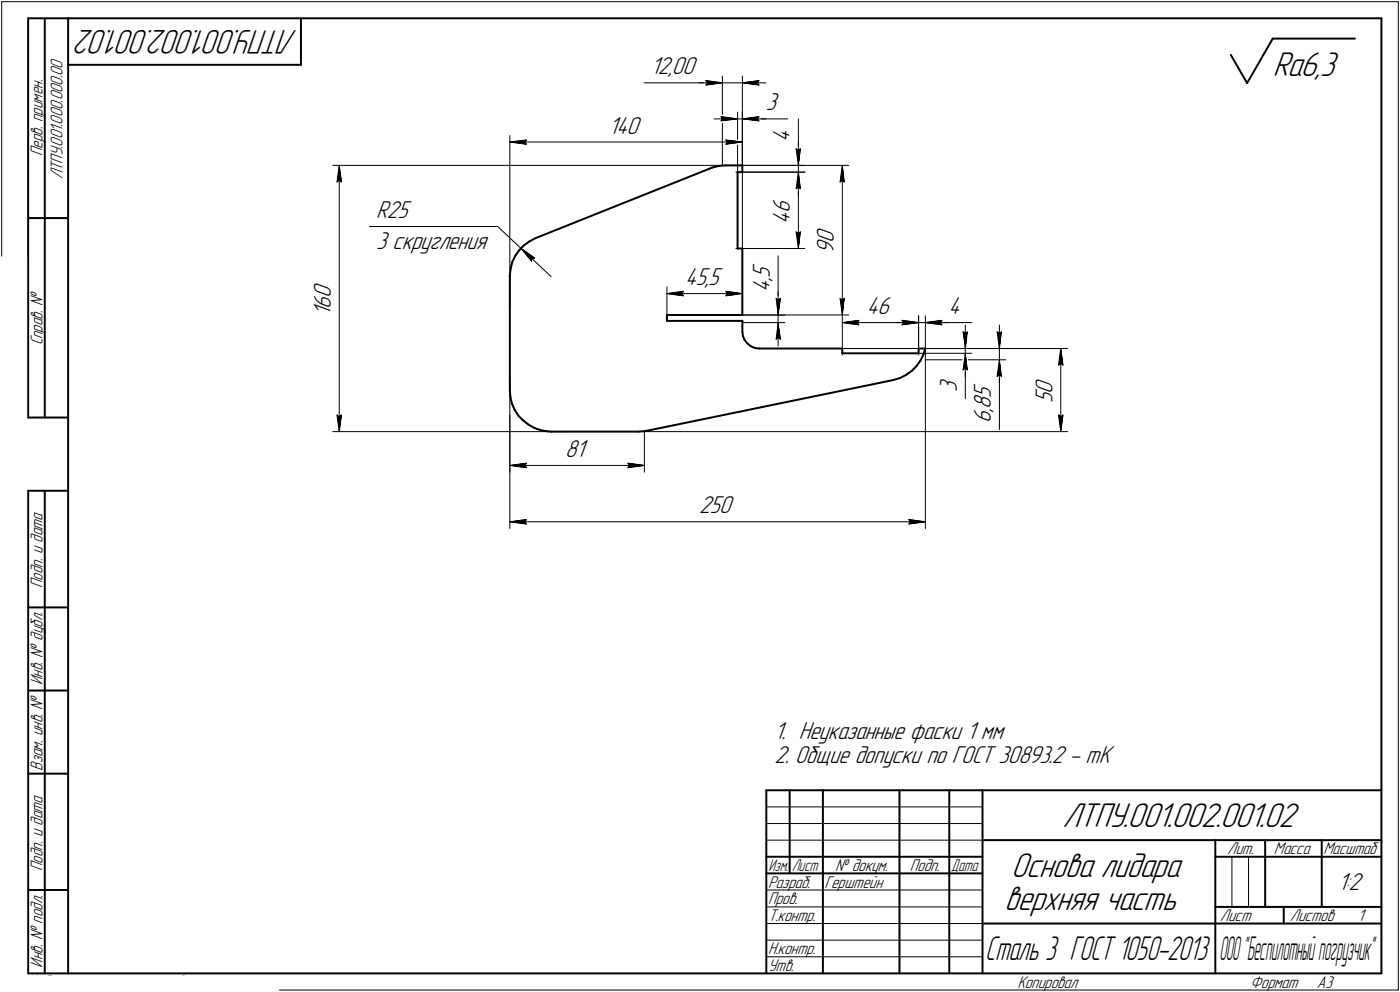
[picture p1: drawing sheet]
<svg xmlns="http://www.w3.org/2000/svg" width="421mm" height="298mm" viewBox="0 0 421 298" stroke-linecap="round" stroke-linejoin="round" font-family="sans-serif">
<defs><g id="words">
<g font-size="10.9">
<text x="89.4" y="9" transform="rotate(-180 89.4 9)">ЛТПУ.001.002.001.02</text>
<text x="382.8" y="22.8">Ra6,3</text>
<text x="319.5" y="248.5">ЛТПУ.001.002.001.02</text>
<text x="304.1" y="263.5">Основа лидара</text>
<text x="302.1" y="273.5">верхняя часть</text>
</g>
<text font-size="10.7" x="296.3" y="288.5">Сталь 3 ГОСТ 1050-2013</text>
<text font-size="10.4" x="366.7" y="288.5">ООО&quot;Беспилотныйпогрузчик&quot;</text>
<g font-size="7.8">
<text x="195.7" y="22.4">12,00</text>
<text x="230.3" y="33.2">3</text>
<text x="183.1" y="40.2">140</text>
<text x="237.6" y="42.7" transform="rotate(-90 237.6 42.7)">4</text>
<text x="113.2" y="65.6">R25</text>
<text x="237.6" y="64.1" transform="rotate(-90 237.6 64.1)">6</text>
<text x="237.6" y="67.3" transform="rotate(-90 237.6 67.3)">4</text>
<text x="113.2" y="74.7">3 скругления</text>
<text x="250.8" y="76.3" transform="rotate(-90 250.8 76.3)">9</text>
<text x="250.8" y="73.1" transform="rotate(-90 250.8 73.1)">0</text>
<text x="231.5" y="83.5" transform="rotate(-90 231.5 83.5)">5</text>
<text x="99.5" y="89.5" transform="rotate(-90 99.5 89.5)">0</text>
<text x="206.1" y="85.7">45,5</text>
<text x="231.5" y="87.7" transform="rotate(-90 231.5 87.7)">4</text>
<text x="231.5" y="84.5" transform="rotate(-90 231.5 84.5)">,</text>
<text x="99.5" y="94.8" transform="rotate(-90 99.5 94.8)">1</text>
<text x="99.5" y="92.7" transform="rotate(-90 99.5 92.7)">6</text>
<text x="260.7" y="94.4">46</text>
<text x="285.3" y="94.4">4</text>
<text x="287.8" y="117.8" transform="rotate(-90 287.8 117.8)">3</text>
<text x="298" y="119.7" transform="rotate(-90 298 119.7)">5</text>
<text x="316.5" y="118.3" transform="rotate(-90 316.5 118.3)">0</text>
<text x="298" y="124" transform="rotate(-90 298 124)">,</text>
<text x="298" y="122.9" transform="rotate(-90 298 122.9)">8</text>
<text x="316.5" y="121.1" transform="rotate(-90 316.5 121.1)">5</text>
<text x="298" y="127.1" transform="rotate(-90 298 127.1)">6</text>
<text x="170" y="137.3">81</text>
<text x="210.3" y="154.3">250</text>
<text x="233" y="222.2">1. Неуказанные фаски 1 мм</text>
<text x="233" y="229.3">2. Общие допуски по ГОСТ 30893.2 - mK</text>
<text x="402.4" y="267.5">1:2</text>
</g>
<g font-size="5.4">
<text x="12.8" y="46.9" transform="rotate(-90 12.8 46.9)">Перв. примен.</text>
<text x="18.8" y="53.9" transform="rotate(-90 18.8 53.9)">ЛТПУ.001.000.000.00</text>
<text x="12.8" y="103.8" transform="rotate(-90 12.8 103.8)">Справ. №</text>
<text x="12.8" y="176.7" transform="rotate(-90 12.8 176.7)">Подп. и дата</text>
<text x="12.8" y="205.8" transform="rotate(-90 12.8 205.8)">Инв. № дубл.</text>
<text x="12.8" y="231.6" transform="rotate(-90 12.8 231.6)">Взам. инв. №</text>
<text x="369.1" y="256.8">Лит.</text>
<text x="383.1" y="256.8">Масса</text>
<text x="398" y="256.8">Масштаб</text>
<text x="12.8" y="261.7" transform="rotate(-90 12.8 261.7)">Подп. и дата</text>
<text x="251.2" y="261.8">№ докум.</text>
<text x="273.6" y="261.8">Подп.</text>
<text x="231" y="266.8">Разраб.</text>
<text x="248" y="266.8">Герштейн</text>
<text x="231" y="271.8">Пров.</text>
<text x="231" y="276.8">Т.контр.</text>
<text x="366.9" y="276.8">Лист</text>
<text x="387.9" y="276.8">Листов</text>
<text x="408.4" y="276.8">1</text>
<text x="7.5" y="286.7" transform="rotate(-90 7.5 286.7)">ПАС-3Dv21 Учебнаяверсия©2022ООО&quot;АСКОН-Системыпроектирования&quot;, Россия. Всеправазащищены.</text>
<text x="231" y="286.8">Н.контр.</text>
<text x="12.8" y="290.8" transform="rotate(-90 12.8 290.8)">Инв. № подл.</text>
<text x="231" y="291.8">Утв.</text>
<text x="8.5" y="296.7">Недлякоммерческогоиспользования</text>
<text x="306" y="296.8">Копировал</text>
<text x="376" y="296.8">Формат</text>
<text x="396" y="296.8">A3</text>
</g>
<g font-size="5.3">
<text x="231.1" y="261.8">Изм.</text>
<text x="238.1" y="261.8">Лист</text>
<text x="286.1" y="261.8">Дата</text>
</g>
</g></defs>
<g fill="none" stroke="#000" stroke-width=".59">
<path d="M8.5 5.5v120zM8.5 5.5h12zM13.5 5.5v120zM20.5 5.5v287zM20.5 5.5h395zM20.5 19.5h70zM90.5 5.5v14zM370.2 16.5l4.9 8.5zM382.8 11.6l-7.7 13.4zM382.8 11.6h24.7zM415.5 5.5v287zM213.5 50.6l.6-.2z"/>
<path d="M214.1 50.4l2.1-.5zM216.2 49.9l2-.2zM218.2 49.7h5.1zM221.8 51.7v23zM221.8 51.7h1.5zM223.3 49.7v2zM8.5 65.5h12zM154.1 78.7l-.5 2zM155 76.8l-.9 1.9zM156.2 75.1l-1.2 1.7zM157.6 73.7l1.7-1.2zM157.6 73.7l-1.4 1.4z"/>
<path d="M159.3 72.5l1.8-1zM161.1 71.5l52.4-20.9zM221.8 74.7h1.5zM223.3 74.7v20zM153.3 82.7v.4zM153.3 83.1v34.1zM153.6 80.7l-.3 2zM200.6 94.7v1.7zM200.6 96.4h22.7zM200.6 94.7h22.7zM223.3 99.7l.1 1.3zM223.3 96.4v3.3z"/>
<path d="M153.3 117.2l.2 2zM153.5 119.2l.4 2zM223.4 101l.5 1.2zM223.9 102.2l.9 1zM224.8 103.2l1 .9zM225.8 104.1l1.2 .5zM227 104.6l1.3 .1zM228.3 104.7h25zM253.3 106.2h23zM253.3 104.7v1.5zM268.6 114.2l2-.6zM270.6 113.6l1.9-.9z"/>
<path d="M272.5 112.7l1.7-1.2zM274.2 111.5l1.4-1.4zM276.3 104.7h2zM276.3 104.7v1.5zM276.8 108.5l-1.2 1.6zM277.7 106.6l-.9 1.9zM278.3 104.7l-.6 1.9zM8.5 125.5h12zM153.9 121.2l.9 1.9zM154.8 123.1l1.1 1.8zM155.9 124.9l1.4 1.4zM157.3 126.3l1.6 1.3z"/>
<path d="M158.9 127.6l1.8 1zM160.7 128.6l1.9 .7zM162.6 129.3l2.1 .3zM164.7 129.6l1.1 .1zM165.8 129.7h26.2zM192 129.7l2.1-.2zM194.1 129.5h.5zM194.6 129.5l74-15.3zM8.5 147.5v145zM8.5 147.5h12zM13.5 147.5v145zM8.5 182.5h12z"/>
<path d="M8.5 207.5h12zM8.5 232.5h12zM230.5 237.5h185zM230.5 237.5v55zM237.5 237.5v25zM247.5 237.5v55zM270.5 237.5v55zM285.5 237.5v55zM295.5 237.5v55zM230.5 257.5h65zM295.5 252.5h120zM365.5 252.5v40z"/>
<path d="M365.5 257.5h15zM380.5 252.5v20zM380.5 257.5h35zM397.5 252.5v20zM8.5 267.5h12zM230.5 262.5h65zM295.5 277.5h70zM365.5 277.5h50zM365.5 272.5h50zM386.1 272.5v5zM8.5 292.5h12zM20.5 292.5h395z"/>
</g>
<g fill="none" stroke="#000" stroke-width=".3">
<path d="M.5 .5v297zM.5 .5h420zM420.5 .5v297zM193.7 24.9h18.6zM210.2 24.9h7.1zM212.3 24.9h5zM212.3 24.2l5 .7zM212.3 24.2l.5 .7zM212.3 25.6l5-.7zM212.8 24.9l-.5 .7zM214.8 35.7h7zM216.8 35.1l5 .6z"/>
<path d="M216.8 35.1l.5 .6zM216.8 36.3l5-.6zM217.3 22.9v26.8zM217.3 24.9h6zM217.3 35.7l-.5 .6zM221.8 33.7v18zM221.8 35.7h1.5zM223.3 22.9v26.8zM223.3 35.7h5zM223.3 33.7v16zM223.3 24.9l5 .7zM223.3 24.9l5-.7z"/>
<path d="M223.3 24.9h7zM223.3 35.7l5 .6zM223.3 35.7l5-.6zM223.3 35.7h7zM227.8 24.9l.5 .7zM227.8 35.7l.5 .6zM228.3 35.7h8.6zM228.3 24.2l-.5 .7zM228.3 35.1l-.5 .6zM240.1 35.7v9zM100.1 49.7h117.2zM101.3 54.7l.7-.5z"/>
<path d="M102 49.7l.7 5zM102 54.2l.7 .5zM102 49.7l-.7 5zM102 49.7v80zM153.3 40.7v51.8zM153.3 42.7l5-.6zM153.3 42.7l5 .6zM153.3 42.7h70zM157.8 42.7l.5 .6zM158.3 42.1l-.5 .6zM218.3 43.3l5-.6zM218.3 42.1l.5 .6z"/>
<path d="M218.3 42.1l5 .6zM218.8 42.7l-.5 .6zM221.3 51.7h20.8zM223.3 51.7h18.8zM223.3 49.7h18.8zM223.3 49.7h32zM223.3 40.7v45.5zM239.4 56.7l.7-.5zM239.4 44.7l.7 .5zM239.4 44.7l.7 5zM240.1 44.7v5zM240.1 51.7l.6 5z"/>
<path d="M240.1 56.2l.6 .5zM240.1 51.7l-.7 5zM240.1 51.7v23zM240.1 51.7v7zM240.1 45.2l.6-.5zM240.1 42.7v7zM240.1 49.7v2zM240.7 44.7l-.6 5zM252.6 54.7l.7-.5zM253.3 49.7l.6 5zM253.3 54.2l.6 .5zM253.3 49.7l-.7 5z"/>
<path d="M253.3 49.7v45zM111.2 68.1h38.5zM149.7 68.1l6.9 6.5zM156.6 74.6l4.2 3zM156.6 74.6l3.3 3.9zM156.6 74.6l9.2 8.5zM159.9 77.7l.9-.1zM159.9 77.7v.8zM221.3 74.7h20.8zM234 76.9v12.8zM239.4 69.7l.7 5zM239.4 69.7l.7 .5z"/>
<path d="M240.1 70.2l.6-.5zM240.7 69.7l-.6 5zM200.6 86.2v8.5zM200.6 88.2l5-.7zM200.6 88.2l5 .7zM200.6 88.2h22.7zM205.1 88.2l.5 .7zM205.6 87.5l-.5 .7zM218.3 88.9l5-.7zM218.3 87.5l.5 .7zM218.3 87.5l5 .7zM218.8 88.2l-.5 .7z"/>
<path d="M223.3 94.7h32zM223.3 94.7h12.8zM223.3 96.9h12.8zM223.3 86.2v8.5zM233.4 89.7l.6 .5zM233.4 89.7l.6 5zM234 89.7v5zM234 90.2l.7-.5zM234 87.7v7zM234 96.9l-.6 5zM234 96.9l.7 5zM234 96.9v7.1z"/>
<path d="M234 94.7v2.2zM234.7 89.7l-.7 5zM252.6 89.7l.7 5zM252.6 89.7l.7 .5zM253.3 94.9v11.8zM253.3 96.9l5-.6zM253.3 96.9l5 .7zM253.3 96.9h23zM253.3 90.2l.6-.5zM253.9 89.7l-.6 5zM257.8 96.9l.5 .7zM258.3 96.3l-.5 .6z"/>
<path d="M269.3 96.9h7zM271.3 97.6l5-.7zM271.3 96.3l.5 .6zM271.3 96.3l5 .6zM271.8 96.9l-.5 .7zM276.3 94.9v11.8zM276.3 94.9v9.8zM276.3 96.9h2zM278.3 96.9h5zM278.3 94.9v9.8zM278.3 96.9l5 .7zM278.3 96.9l5-.6z"/>
<path d="M278.3 96.9h7zM282.8 96.9l.5 .7zM283.3 96.9h9zM283.3 96.3l-.5 .6zM289.6 99.7l.7 .5zM289.6 99.7l.7 5zM290.3 97.7v7zM290.9 99.7l-.6 5zM299.9 99.7l.7 .5zM299.9 99.7l.7 5zM300.6 97.7v7zM301.2 99.7l-.6 5z"/>
<path d="M153.3 113.3v28.6zM233.4 101.9l.6-.5zM234 101.4l.7 .5zM253.3 104.7h39zM276.3 106.2h16zM278.3 104.7v54.1zM278.3 104.7h24.2zM278.3 108.1h24.2zM278.3 104.7h42.8zM289.6 111.2l.7-.5zM290.3 106.2v5zM290.3 111.2v8.6z"/>
<path d="M290.3 106.2l-.7 5zM290.3 110.7l.6 .5zM290.3 106.2l.6 5zM290.3 106.2v7zM290.3 100.2l.6-.5zM290.3 104.7v1.5zM299.9 113.1l.7-.5zM300.6 108.1v5zM300.6 113.1v16zM300.6 100.2l.6-.5zM300.6 108.1l-.7 5zM300.6 112.6l.6 .5z"/>
<path d="M300.6 108.1l.6 5zM300.6 108.1v7zM300.6 104.7v3.4zM318.3 109.7l.7-.5zM319 104.7l.7 5zM319 109.2l.7 .5zM319 104.7l-.7 5zM319 104.7v25zM100.1 129.7h70.7zM101.3 124.7l.7 5zM101.3 124.7l.7 .5zM102 125.2l.7-.5z"/>
<path d="M102.7 124.7l-.7 5zM153.3 124.7v34.1zM153.3 139.9l5-.7zM153.3 139.9l5 .6zM153.3 139.9h40.5zM157.8 139.9l.5 .6zM158.3 139.2l-.5 .7zM188.8 139.2l.5 .7zM188.8 139.2l5 .7zM189.3 139.9l-.5 .6zM192.8 129.7h128.3zM193.8 129.6v12.3z"/>
<path d="M318.3 124.7l.7 5zM318.3 124.7l.7 .5zM319 125.2l.7-.5zM319.7 124.7l-.7 5zM153.3 156.8l5-.7zM153.3 156.8l5 .7zM153.3 156.8h125zM157.8 156.8l.5 .7zM158.3 156.1l-.5 .7zM188.8 140.5l5-.6zM273.3 157.5l5-.7zM273.3 156.1l.5 .7z"/>
<path d="M273.3 156.1l5 .7zM273.8 156.8l-.5 .7zM230.5 247.5h65zM230.5 252.5h65zM230.5 242.5h65zM370.5 257.5v15zM375.5 257.5v15zM230.5 267.5h65zM230.5 272.5h65zM230.5 277.5h65zM.5 297.5h420zM230.5 282.5h65z"/>
<path d="M230.5 287.5h65z"/>
</g>
<g fill="#fff" stroke="#fff" stroke-width=".3">
<path d="M233 216.6h70.2zM233 216.7h70.2zM233 216.7h70.2zM233 216.8h70.2zM233 216.9h70.2zM233 217h70.2zM233 217.1h70.2zM233 217.2h70.2zM233 217.3h70.2zM233 217.3h70.2zM233 217.4h70.2zM233 217.5h70.2zM233 217.6h70.2zM233 217.7h70.2zM233 217.8h70.2zM233 217.8h70.2zM233 217.9h70.2zM233 218h70.2zM233 218.1h70.2zM233 218.2h70.2zM233 218.3h70.2zM233 218.4h70.2zM233 218.4h70.2zM233 218.5h70.2zM233 218.6h70.2zM233 218.7h70.2zM233 218.8h70.2zM233 218.9h70.2zM233 218.9h70.2zM233 219h70.2zM233 219.1h70.2zM233 219.2h70.2zM233 219.3h70.2zM233 219.4h70.2zM233 219.5h70.2zM233 219.5h70.2zM233 219.6h70.2zM233 219.7h70.2zM233 219.8h70.2zM233 219.9h70.2zM233 220h70.2zM233 220h70.2zM233 220.1h70.2zM233 220.2h70.2zM233 220.3h70.2zM233 220.4h70.2zM233 220.5h70.2zM233 220.6h70.2zM233 220.6h70.2zM233 220.7h70.2zM233 220.8h70.2zM233 220.9h70.2zM233 221h70.2zM233 221.1h70.2zM233 221.1h70.2zM233 221.2h70.2zM233 221.3h70.2zM233 221.4h70.2zM233 221.5h70.2zM233 221.6h70.2zM233 221.7h70.2zM233 221.7h70.2zM233 221.8h70.2zM233 221.9h70.2zM233 222h70.2zM233 222.1h70.2zM233 222.2h70.2zM233 222.2h70.2zM233 222.3h70.2zM233 222.4h70.2zM233 222.5h70.2zM233 222.6h70.2zM233 222.7h70.2zM233 222.8h70.2zM233 222.8h70.2zM233 222.9h70.2zM233 223h70.2zM233 223.1h70.2zM233 223.2h70.2zM233 223.3h70.2zM233 223.4h70.2zM233 223.4h70.2zM233 223.5h70.2zM233 223.6h70.2zM233 223.7h70.2z"/>
<path d="M233 223.8h104.6zM233 223.9h104.6zM233 223.9h104.6zM233 224h104.6zM233 224.1h104.6zM233 224.2h104.6zM233 224.3h104.6zM233 224.4h104.6zM233 224.5h104.6zM233 224.5h104.6zM233 224.6h104.6zM233 224.7h104.6zM233 224.8h104.6zM233 224.9h104.6zM233 225h104.6zM233 225h104.6zM233 225.1h104.6zM233 225.2h104.6zM233 225.3h104.6zM233 225.4h104.6zM233 225.5h104.6zM233 225.6h104.6zM233 225.6h104.6zM233 225.7h104.6zM233 225.8h104.6zM233 225.9h104.6zM233 226h104.6zM233 226.1h104.6zM233 226.1h104.6zM233 226.2h104.6zM233 226.3h104.6zM233 226.4h104.6zM233 226.5h104.6zM233 226.6h104.6zM233 226.7h104.6zM233 226.7h104.6zM233 226.8h104.6zM233 226.9h104.6zM233 227h104.6zM233 227.1h104.6zM233 227.2h104.6zM233 227.2h104.6zM233 227.3h104.6zM233 227.4h104.6zM233 227.5h104.6zM233 227.6h104.6zM233 227.7h104.6zM233 227.8h104.6zM233 227.8h104.6zM233 227.9h104.6zM233 228h104.6zM233 228.1h104.6zM233 228.2h104.6zM233 228.3h104.6zM233 228.3h104.6zM233 228.4h104.6zM233 228.5h104.6zM233 228.6h104.6zM233 228.7h104.6zM233 228.8h104.6zM233 228.9h104.6zM233 228.9h104.6zM233 229h104.6zM233 229.1h104.6zM233 229.2h104.6zM233 229.3h104.6zM233 229.4h104.6zM233 229.4h104.6zM233 229.5h104.6zM233 229.6h104.6zM233 229.7h104.6zM233 229.8h104.6zM233 229.9h104.6zM233 230h104.6zM233 230h104.6zM233 230.1h104.6zM233 230.2h104.6zM233 230.3h104.6zM233 230.4h104.6zM233 230.5h104.6zM233 230.5h104.6zM233 230.6h104.6zM233 230.7h104.6zM233 230.8h104.6z"/>
<path d="M232 59.1h7.1zM232 59.2h7.1zM232 59.3h7.1zM232 59.4h7.1zM232 59.4h7.1zM232 59.5h7.1zM232 59.6h7.1zM232 59.7h7.1zM232 59.8h7.1zM232 59.9h7.1zM232 59.9h7.1zM232 60h7.1zM232 60.1h7.1zM232 60.2h7.1zM232 60.3h7.1zM232 60.4h7.1zM232 60.5h7.1zM232 60.5h7.1zM232 60.6h7.1zM232 60.7h7.1zM232 60.8h7.1zM232 60.9h7.1zM232 61h7.1zM232 61h7.1zM232 61.1h7.1zM232 61.2h7.1zM232 61.3h7.1zM232 61.4h7.1zM232 61.5h7.1zM232 61.6h7.1zM232 61.6h7.1zM232 61.7h7.1zM232 61.8h7.1zM232 61.9h7.1zM232 62h7.1zM232 62.1h7.1zM232 62.1h7.1zM232 62.2h7.1zM232 62.3h7.1zM232 62.4h7.1zM232 62.5h7.1zM232 62.6h7.1zM232 62.7h7.1zM232 62.7h7.1zM232 62.8h7.1zM232 62.9h7.1zM232 63h7.1zM232 63.1h7.1zM232 63.2h7.1zM232 63.2h7.1zM232 63.3h7.1zM232 63.4h7.1zM232 63.5h7.1zM232 63.6h7.1zM232 63.7h7.1zM232 63.8h7.1zM232 63.8h7.1zM232 63.9h7.1zM232 64h7.1zM232 64.1h7.1zM232 64.2h7.1zM232 64.3h7.1zM232 64.3h7.1zM232 64.4h7.1zM232 64.5h7.1zM232 64.6h7.1zM232 64.7h7.1zM232 64.8h7.1zM232 64.9h7.1zM232 64.9h7.1zM232 65h7.1zM232 65.1h7.1zM232 65.2h7.1zM232 65.3h7.1zM232 65.4h7.1zM232 65.4h7.1zM232 65.5h7.1zM232 65.6h7.1zM232 65.7h7.1zM232 65.8h7.1zM232 65.9h7.1zM232 66h7.1zM232 66h7.1zM232 66.1h7.1zM232 66.2h7.1zM232 66.3h7.1zM232 66.4h7.1zM232 66.5h7.1zM232 66.5h7.1zM232 66.6h7.1zM232 66.7h7.1zM232 66.8h7.1zM232 66.9h7.1zM232 67h7.1zM232 67.1h7.1zM232 67.1h7.1zM232 67.2h7.1z"/>
<path d="M238.8 69.2h2.5zM238.9 69.3h2.4zM238.9 69.3h2.4zM238.9 69.4h2.4zM238.9 69.5h2.4zM238.9 69.6h2.4zM238.9 69.7h2.4zM238.9 69.8h2.4zM239 69.8h2.2zM239 69.9h2.2zM239 70h2.2zM239 70.1h2.2zM239 70.2h2.2zM239 70.3h2.2zM239 70.4h2.2zM239.1 70.4h2zM239.1 70.5h2zM239.1 70.6h2zM239.1 70.7h2zM239.1 70.8h2zM239.1 70.9h2zM239.1 71h2zM239.1 71h1.9zM239.2 71.1h1.8zM239.2 71.2h1.8zM239.2 71.3h1.8zM239.2 71.4h1.8zM239.2 71.5h1.8zM239.2 71.5h1.8zM239.2 71.6h1.8zM239.3 71.7h1.7zM239.3 71.8h1.7zM239.3 71.9h1.7zM239.3 72h1.7zM239.3 72.1h1.7zM239.3 72.1h1.7zM239.3 72.2h1.7zM239.4 72.3h1.5zM239.4 72.4h1.5zM239.4 72.5h1.5zM239.4 72.6h1.5zM239.4 72.6h1.5zM239.4 72.7h1.5zM239.4 72.8h1.5zM239.4 72.9h1.4zM239.4 73h1.4zM239.4 73.1h1.4zM239.5 73.2h1.2zM239.5 73.2h1.2zM239.6 73.3h1.1zM239.6 73.4h1zM239.6 73.5h1zM239.7 73.6h.8zM239.7 73.7h.8zM239.8 73.7h.7zM239.8 73.8h.7zM239.9 73.9h.6zM239.9 74h.6zM239.9 74.1h.5zM239.9 74.2h.5zM239.9 74.3h.4zM240 74.3h.3zM240 74.4h.3z"/>
<path d="M240 52h.3zM240 52.1h.3zM239.9 52.2h.4zM239.9 52.2h.5zM239.9 52.3h.5zM239.9 52.4h.6zM239.9 52.5h.6zM239.8 52.6h.7zM239.8 52.7h.7zM239.7 52.7h.8zM239.7 52.8h.8zM239.6 52.9h1zM239.6 53h1zM239.6 53.1h1.1zM239.5 53.2h1.2zM239.5 53.3h1.2zM239.4 53.3h1.4zM239.4 53.4h1.4zM239.4 53.5h1.4zM239.4 53.6h1.5zM239.4 53.7h1.5zM239.4 53.8h1.5zM239.4 53.8h1.5zM239.4 53.9h1.5zM239.4 54h1.5zM239.4 54.1h1.5zM239.3 54.2h1.7zM239.3 54.3h1.7zM239.3 54.4h1.7zM239.3 54.4h1.7zM239.3 54.5h1.7zM239.3 54.6h1.7zM239.3 54.7h1.7zM239.2 54.8h1.8zM239.2 54.9h1.8zM239.2 54.9h1.8zM239.2 55h1.8zM239.2 55.1h1.8zM239.2 55.2h1.8zM239.2 55.3h1.8zM239.1 55.4h1.9zM239.1 55.5h2zM239.1 55.5h2zM239.1 55.6h2zM239.1 55.7h2zM239.1 55.8h2zM239.1 55.9h2zM239.1 56h2zM239 56h2.2zM239 56.1h2.2zM239 56.2h2.2zM239 56.3h2.2zM239 56.4h2.2zM239 56.5h2.2zM239 56.6h2.2zM238.9 56.6h2.4zM238.9 56.7h2.4zM238.9 56.8h2.4zM238.9 56.9h2.4zM238.9 57h2.4zM238.9 57.1h2.4zM238.9 57.1h2.4z"/>
<path d="M260.7 88.8h8.2zM260.7 88.9h8.2zM260.7 89h8.2zM260.7 89.1h8.2zM260.7 89.2h8.2zM260.7 89.2h8.2zM260.7 89.3h8.2zM260.7 89.4h8.2zM260.7 89.5h8.2zM260.7 89.6h8.2zM260.7 89.7h8.2zM260.7 89.7h8.2zM260.7 89.8h8.2zM260.7 89.9h8.2zM260.7 90h8.2zM260.7 90.1h8.2zM260.7 90.2h8.2zM260.7 90.3h8.2zM260.7 90.3h8.2zM260.7 90.4h8.2zM260.7 90.5h8.2zM260.7 90.6h8.2zM260.7 90.7h8.2zM260.7 90.8h8.2zM260.7 90.8h8.2zM260.7 90.9h8.2zM260.7 91h8.2zM260.7 91.1h8.2zM260.7 91.2h8.2zM260.7 91.3h8.2zM260.7 91.4h8.2zM260.7 91.4h8.2zM260.7 91.5h8.2zM260.7 91.6h8.2zM260.7 91.7h8.2zM260.7 91.8h8.2zM260.7 91.9h8.2zM260.7 91.9h8.2zM260.7 92h8.2zM260.7 92.1h8.2zM260.7 92.2h8.2zM260.7 92.3h8.2zM260.7 92.4h8.2zM260.7 92.5h8.2zM260.7 92.5h8.2zM260.7 92.6h8.2zM260.7 92.7h8.2zM260.7 92.8h8.2zM260.7 92.9h8.2zM260.7 93h8.2zM260.7 93h8.2zM260.7 93.1h8.2zM260.7 93.2h8.2zM260.7 93.3h8.2zM260.7 93.4h8.2zM260.7 93.5h8.2zM260.7 93.6h8.2zM260.7 93.6h8.2zM260.7 93.7h8.2zM260.7 93.8h8.2zM260.7 93.9h8.2zM260.7 94h8.2zM260.7 94.1h8.2zM260.7 94.1h8.2zM260.7 94.2h8.2zM260.7 94.3h8.2zM260.7 94.4h8.2zM260.7 94.5h8.2zM260.7 94.6h8.2zM260.7 94.7h8.2zM260.7 94.7h8.2zM260.7 94.8h8.2zM260.7 94.9h8.2zM260.7 95h8.2zM260.7 95.1h8.2zM260.7 95.2h8.2zM260.7 95.2h8.2zM260.7 95.3h8.2zM260.7 95.4h8.2zM260.7 95.5h8.2zM260.7 95.6h8.2zM260.7 95.7h8.2zM260.7 95.8h8.2zM260.7 95.8h8.2z"/>
<path d="M258.1 95.8h.7zM257.4 95.9h1.4zM256.6 96h2.2zM255.9 96.1h2.9zM255.1 96.2h3.7zM254.9 96.3h3.9zM254.8 96.4h4zM254.5 96.4h4.3zM254.3 96.5h4.5zM254.2 96.6h4.6zM253.9 96.7h4.9zM253.7 96.8h5.1zM253.6 96.9h5.2zM253.3 96.9h5.5zM253.6 97h5.2zM253.7 97.1h5.1zM253.9 97.2h4.9zM254.2 97.3h4.6zM254.3 97.4h4.5zM254.5 97.5h4.3zM254.8 97.5h4zM254.9 97.6h3.9zM255.1 97.7h3.7zM255.8 97.8h3zM256.4 97.9h2.4zM257 98h1.8zM257.6 98h1.2zM258.2 98.1h.6z"/>
<path d="M270.8 95.8h.7zM270.8 95.9h1.5zM270.8 96h2.2zM270.8 96.1h3zM270.8 96.2h3.7zM270.8 96.3h3.9zM270.8 96.4h4.1zM270.8 96.4h4.3zM270.8 96.5h4.5zM270.8 96.6h4.7zM270.8 96.7h4.9zM270.8 96.8h5.1zM270.8 96.9h5.3zM270.8 96.9h5.5zM270.8 97h5.3zM270.8 97.1h5.1zM270.8 97.2h4.9zM270.8 97.3h4.7zM270.8 97.4h4.5zM270.8 97.5h4.3zM270.8 97.5h4.1zM270.8 97.6h3.9zM270.8 97.7h3.7zM270.8 97.8h3.1zM270.8 97.9h2.5zM270.8 98h1.8zM270.8 98h1.2zM270.8 98.1h.6z"/>
<path d="M285.3 88.8h5zM285.3 88.9h5zM285.3 89h5zM285.3 89.1h5zM285.3 89.2h5zM285.3 89.2h5zM285.3 89.3h5zM285.3 89.4h5zM285.3 89.5h5zM285.3 89.6h5zM285.3 89.7h5zM285.3 89.7h5zM285.3 89.8h5zM285.3 89.9h5zM285.3 90h5zM285.3 90.1h5zM285.3 90.2h5zM285.3 90.3h5zM285.3 90.3h5zM285.3 90.4h5zM285.3 90.5h5zM285.3 90.6h5zM285.3 90.7h5zM285.3 90.8h5zM285.3 90.8h5zM285.3 90.9h5zM285.3 91h5zM285.3 91.1h5zM285.3 91.2h5zM285.3 91.3h5zM285.3 91.4h5zM285.3 91.4h5zM285.3 91.5h5zM285.3 91.6h5zM285.3 91.7h5zM285.3 91.8h5zM285.3 91.9h5zM285.3 91.9h5zM285.3 92h5zM285.3 92.1h5zM285.3 92.2h5zM285.3 92.3h5zM285.3 92.4h5zM285.3 92.5h5zM285.3 92.5h5zM285.3 92.6h5zM285.3 92.7h5zM285.3 92.8h5zM285.3 92.9h5zM285.3 93h5zM285.3 93h5zM285.3 93.1h5zM285.3 93.2h5zM285.3 93.3h5zM285.3 93.4h5zM285.3 93.5h5zM285.3 93.6h5zM285.3 93.6h5zM285.3 93.7h5zM285.3 93.8h5zM285.3 93.9h5zM285.3 94h5zM285.3 94.1h5zM285.3 94.1h5zM285.3 94.2h5zM285.3 94.3h5zM285.3 94.4h5zM285.3 94.5h5zM285.3 94.6h5zM285.3 94.7h5zM285.3 94.7h5zM285.3 94.8h5zM285.3 94.9h5zM285.3 95h5zM285.3 95.1h5zM285.3 95.2h5zM285.3 95.2h5zM285.3 95.3h5zM285.3 95.4h5zM285.3 95.5h5zM285.3 95.6h5zM285.3 95.7h5zM285.3 95.8h5zM285.3 95.8h5z"/>
<path d="M270.8 95.8h.7zM270.8 95.9h1.5zM270.8 96h2.2zM270.8 96.1h3zM270.8 96.2h3.7zM270.8 96.3h3.9zM270.8 96.4h4.1zM270.8 96.4h4.3zM270.8 96.5h4.5zM270.8 96.6h4.7zM270.8 96.7h4.9zM270.8 96.8h5.1zM270.8 96.9h5.3zM270.8 96.9h5.5zM270.8 97h5.3zM270.8 97.1h5.1zM270.8 97.2h4.9zM270.8 97.3h4.7zM270.8 97.4h4.5zM270.8 97.5h4.3zM270.8 97.5h4.1zM270.8 97.6h3.9zM270.8 97.7h3.7zM270.8 97.8h3.1zM270.8 97.9h2.5zM270.8 98h1.8zM270.8 98h1.2zM270.8 98.1h.6z"/>
<path d="M283.1 95.8h.7zM282.4 95.9h1.4zM281.6 96h2.2zM280.8 96.1h3zM280.1 96.2h3.7zM279.9 96.3h3.9zM279.7 96.4h4.1zM279.5 96.4h4.3zM279.3 96.5h4.5zM279.1 96.6h4.7zM278.9 96.7h4.9zM278.7 96.8h5.1zM278.6 96.9h5.2zM278.3 96.9h5.5zM278.6 97h5.2zM278.7 97.1h5.1zM278.9 97.2h4.9zM279.1 97.3h4.7zM279.3 97.4h4.5zM279.5 97.5h4.3zM279.7 97.5h4.1zM279.9 97.6h3.9zM280.1 97.7h3.7zM280.8 97.8h3zM281.3 97.9h2.5zM281.9 98h1.9zM282.6 98h1.2zM283.2 98.1h.6z"/>
<path d="M232 37.7h7.1zM232 37.8h7.1zM232 37.8h7.1zM232 37.9h7.1zM232 38h7.1zM232 38.1h7.1zM232 38.2h7.1zM232 38.3h7.1zM232 38.4h7.1zM232 38.4h7.1zM232 38.5h7.1zM232 38.6h7.1zM232 38.7h7.1zM232 38.8h7.1zM232 38.9h7.1zM232 38.9h7.1zM232 39h7.1zM232 39.1h7.1zM232 39.2h7.1zM232 39.3h7.1zM232 39.4h7.1zM232 39.5h7.1zM232 39.5h7.1zM232 39.6h7.1zM232 39.7h7.1zM232 39.8h7.1zM232 39.9h7.1zM232 40h7.1zM232 40h7.1zM232 40.1h7.1zM232 40.2h7.1zM232 40.3h7.1zM232 40.4h7.1zM232 40.5h7.1zM232 40.6h7.1zM232 40.6h7.1zM232 40.7h7.1zM232 40.8h7.1zM232 40.9h7.1zM232 41h7.1zM232 41.1h7.1zM232 41.1h7.1zM232 41.2h7.1zM232 41.3h7.1zM232 41.4h7.1zM232 41.5h7.1zM232 41.6h7.1zM232 41.7h7.1zM232 41.7h7.1zM232 41.8h7.1zM232 41.9h7.1zM232 42h7.1zM232 42.1h7.1zM232 42.2h7.1zM232 42.2h7.1zM232 42.3h7.1zM232 42.4h7.1zM232 42.5h7.1zM232 42.6h7.1z"/>
<path d="M240 52h.3zM240 52.1h.3zM239.9 52.2h.4zM239.9 52.2h.5zM239.9 52.3h.5zM239.9 52.4h.6zM239.9 52.5h.6zM239.8 52.6h.7zM239.8 52.7h.7zM239.7 52.7h.8zM239.7 52.8h.8zM239.6 52.9h1zM239.6 53h1zM239.6 53.1h1.1zM239.5 53.2h1.2zM239.5 53.3h1.2zM239.4 53.3h1.4zM239.4 53.4h1.4zM239.4 53.5h1.4zM239.4 53.6h1.5zM239.4 53.7h1.5zM239.4 53.8h1.5zM239.4 53.8h1.5zM239.4 53.9h1.5zM239.4 54h1.5zM239.4 54.1h1.5zM239.3 54.2h1.7zM239.3 54.3h1.7zM239.3 54.4h1.7zM239.3 54.4h1.7zM239.3 54.5h1.7zM239.3 54.6h1.7zM239.3 54.7h1.7zM239.2 54.8h1.8zM239.2 54.9h1.8zM239.2 54.9h1.8zM239.2 55h1.8zM239.2 55.1h1.8zM239.2 55.2h1.8zM239.2 55.3h1.8zM239.1 55.4h1.9zM239.1 55.5h2zM239.1 55.5h2zM239.1 55.6h2zM239.1 55.7h2zM239.1 55.8h2zM239.1 55.9h2zM239.1 56h2zM239 56h2.2zM239 56.1h2.2zM239 56.2h2.2zM239 56.3h2.2zM239 56.4h2.2zM239 56.5h2.2zM239 56.6h2.2zM238.9 56.6h2.4zM238.9 56.7h2.4zM238.9 56.8h2.4zM238.9 56.9h2.4zM238.9 57h2.4zM238.9 57.1h2.4zM238.9 57.1h2.4z"/>
<path d="M238.8 44.2h2.5zM238.9 44.3h2.4zM238.9 44.4h2.4zM238.9 44.4h2.4zM238.9 44.5h2.4zM238.9 44.6h2.4zM238.9 44.7h2.4zM238.9 44.8h2.4zM239 44.9h2.2zM239 45h2.2zM239 45h2.2zM239 45.1h2.2zM239 45.2h2.2zM239 45.3h2.2zM239 45.4h2.2zM239.1 45.5h2zM239.1 45.6h2zM239.1 45.6h2zM239.1 45.7h2zM239.1 45.8h2zM239.1 45.9h2zM239.1 46h2zM239.1 46.1h1.9zM239.2 46.1h1.8zM239.2 46.2h1.8zM239.2 46.3h1.8zM239.2 46.4h1.8zM239.2 46.5h1.8zM239.2 46.6h1.8zM239.2 46.7h1.8zM239.3 46.7h1.7zM239.3 46.8h1.7zM239.3 46.9h1.7zM239.3 47h1.7zM239.3 47.1h1.7zM239.3 47.2h1.7zM239.3 47.2h1.7zM239.4 47.3h1.5zM239.4 47.4h1.5zM239.4 47.5h1.5zM239.4 47.6h1.5zM239.4 47.7h1.5zM239.4 47.8h1.5zM239.4 47.8h1.5zM239.4 47.9h1.4zM239.4 48h1.4zM239.4 48.1h1.4zM239.5 48.2h1.2zM239.5 48.3h1.2zM239.6 48.3h1.1zM239.6 48.4h1zM239.6 48.5h1zM239.7 48.6h.8zM239.7 48.7h.8zM239.8 48.8h.7zM239.8 48.9h.7zM239.9 48.9h.6zM239.9 49h.6zM239.9 49.1h.5zM239.9 49.2h.5zM239.9 49.3h.4zM240 49.4h.3zM240 49.4h.3z"/>
<path d="M245.2 68.1h7.1zM245.2 68.2h7.1zM245.2 68.2h7.1zM245.2 68.3h7.1zM245.2 68.4h7.1zM245.2 68.5h7.1zM245.2 68.6h7.1zM245.2 68.7h7.1zM245.2 68.7h7.1zM245.2 68.8h7.1zM245.2 68.9h7.1zM245.2 69h7.1zM245.2 69.1h7.1zM245.2 69.2h7.1zM245.2 69.3h7.1zM245.2 69.3h7.1zM245.2 69.4h7.1zM245.2 69.5h7.1zM245.2 69.6h7.1zM245.2 69.7h7.1zM245.2 69.8h7.1zM245.2 69.8h7.1zM245.2 69.9h7.1zM245.2 70h7.1zM245.2 70.1h7.1zM245.2 70.2h7.1zM245.2 70.3h7.1zM245.2 70.4h7.1zM245.2 70.4h7.1zM245.2 70.5h7.1zM245.2 70.6h7.1zM245.2 70.7h7.1zM245.2 70.8h7.1zM245.2 70.9h7.1zM245.2 71h7.1zM245.2 71h7.1zM245.2 71.1h7.1zM245.2 71.2h7.1zM245.2 71.3h7.1zM245.2 71.4h7.1zM245.2 71.5h7.1zM245.2 71.5h7.1zM245.2 71.6h7.1zM245.2 71.7h7.1zM245.2 71.8h7.1zM245.2 71.9h7.1zM245.2 72h7.1zM245.2 72.1h7.1zM245.2 72.1h7.1zM245.2 72.2h7.1zM245.2 72.3h7.1zM245.2 72.4h7.1zM245.2 72.5h7.1zM245.2 72.6h7.1zM245.2 72.6h7.1zM245.2 72.7h7.1zM245.2 72.8h7.1zM245.2 72.9h7.1zM245.2 73h7.1zM245.2 73.1h7.1zM245.2 73.2h7.1zM245.2 73.2h7.1zM245.2 73.3h7.1zM245.2 73.4h7.1zM245.2 73.5h7.1zM245.2 73.6h7.1zM245.2 73.7h7.1zM245.2 73.7h7.1zM245.2 73.8h7.1zM245.2 73.9h7.1zM245.2 74h7.1zM245.2 74.1h7.1zM245.2 74.2h7.1zM245.2 74.3h7.1zM245.2 74.3h7.1zM245.2 74.4h7.1zM245.2 74.5h7.1zM245.2 74.6h7.1zM245.2 74.7h7.1zM245.2 74.8h7.1zM245.2 74.8h7.1zM245.2 74.9h7.1zM245.2 75h7.1zM245.2 75.1h7.1zM245.2 75.2h7.1zM245.2 75.3h7.1zM245.2 75.4h7.1zM245.2 75.4h7.1zM245.2 75.5h7.1zM245.2 75.6h7.1zM245.2 75.7h7.1zM245.2 75.8h7.1zM245.2 75.9h7.1zM245.2 75.9h7.1zM245.2 76h7.1zM245.2 76.1h7.1zM245.2 76.2h7.1z"/>
<path d="M253.2 50h.3zM253.2 50h.3zM253.2 50.1h.3zM253.2 50.2h.4zM253.1 50.3h.5zM253.1 50.4h.6zM253.1 50.5h.6zM253 50.5h.7zM253 50.6h.7zM252.9 50.7h.8zM252.9 50.8h.8zM252.8 50.9h1zM252.8 51h1zM252.8 51.1h1.1zM252.7 51.1h1.2zM252.7 51.2h1.2zM252.6 51.3h1.4zM252.6 51.4h1.4zM252.6 51.5h1.4zM252.6 51.6h1.5zM252.6 51.6h1.5zM252.6 51.7h1.5zM252.6 51.8h1.5zM252.6 51.9h1.5zM252.6 52h1.5zM252.6 52.1h1.5zM252.5 52.2h1.7zM252.5 52.2h1.7zM252.5 52.3h1.7zM252.5 52.4h1.7zM252.5 52.5h1.7zM252.5 52.6h1.7zM252.5 52.7h1.7zM252.4 52.7h1.9zM252.4 52.8h1.9zM252.4 52.9h1.9zM252.4 53h1.9zM252.4 53.1h1.9zM252.4 53.2h1.9zM252.4 53.3h1.9zM252.3 53.3h2zM252.3 53.4h2zM252.3 53.5h2zM252.3 53.6h2zM252.3 53.7h2zM252.3 53.8h2zM252.3 53.8h2zM252.3 53.9h2zM252.2 54h2.2zM252.2 54.1h2.2zM252.2 54.2h2.2zM252.2 54.3h2.2zM252.2 54.4h2.2zM252.2 54.4h2.2zM252.2 54.5h2.2zM252.1 54.6h2.4zM252.1 54.7h2.4zM252.1 54.8h2.4zM252.1 54.9h2.4zM252.1 54.9h2.4zM252.1 55h2.4zM252.1 55.1h2.4z"/>
<path d="M252.1 89.2h2.4zM252.1 89.2h2.4zM252.1 89.3h2.4zM252.1 89.4h2.4zM252.1 89.5h2.4zM252.1 89.6h2.4zM252.1 89.7h2.4zM252.1 89.7h2.4zM252.2 89.8h2.2zM252.2 89.9h2.2zM252.2 90h2.2zM252.2 90.1h2.2zM252.2 90.2h2.2zM252.2 90.3h2.2zM252.2 90.3h2.2zM252.3 90.4h2zM252.3 90.5h2zM252.3 90.6h2zM252.3 90.7h2zM252.3 90.8h2zM252.3 90.8h2zM252.3 90.9h2zM252.3 91h2zM252.4 91.1h1.9zM252.4 91.2h1.9zM252.4 91.3h1.9zM252.4 91.4h1.9zM252.4 91.4h1.9zM252.4 91.5h1.9zM252.4 91.6h1.9zM252.5 91.7h1.7zM252.5 91.8h1.7zM252.5 91.9h1.7zM252.5 91.9h1.7zM252.5 92h1.7zM252.5 92.1h1.7zM252.5 92.2h1.7zM252.6 92.3h1.5zM252.6 92.4h1.5zM252.6 92.5h1.5zM252.6 92.5h1.5zM252.6 92.6h1.5zM252.6 92.7h1.5zM252.6 92.8h1.5zM252.6 92.9h1.4zM252.6 93h1.4zM252.6 93h1.4zM252.7 93.1h1.2zM252.7 93.2h1.2zM252.8 93.3h1.1zM252.8 93.4h1zM252.8 93.5h1zM252.9 93.6h.8zM252.9 93.6h.8zM253 93.7h.7zM253 93.8h.7zM253.1 93.9h.6zM253.1 94h.6zM253.1 94.1h.5zM253.2 94.1h.4zM253.2 94.2h.3zM253.2 94.3h.3zM253.2 94.4h.3z"/>
<path d="M225.9 78.9h7.2zM225.9 79h7.2zM225.9 79.1h7.2zM225.9 79.2h7.2zM225.9 79.2h7.2zM225.9 79.3h7.2zM225.9 79.4h7.2zM225.9 79.5h7.2zM225.9 79.6h7.2zM225.9 79.7h7.2zM225.9 79.8h7.2zM225.9 79.8h7.2zM225.9 79.9h7.2zM225.9 80h7.2zM225.9 80.1h7.2zM225.9 80.2h7.2zM225.9 80.3h7.2zM225.9 80.3h7.2zM225.9 80.4h7.2zM225.9 80.5h7.2zM225.9 80.6h7.2zM225.9 80.7h7.2zM225.9 80.8h7.2zM225.9 80.9h7.2zM225.9 80.9h7.2zM225.9 81h7.2zM225.9 81.1h7.2zM225.9 81.2h7.2zM225.9 81.3h7.2zM225.9 81.4h7.2zM225.9 81.4h7.2zM225.9 81.5h7.2zM225.9 81.6h7.2zM225.9 81.7h7.2zM225.9 81.8h7.2zM225.9 81.9h7.2zM225.9 82h7.2zM225.9 82h7.2zM225.9 82.1h7.2zM225.9 82.2h7.2zM225.9 82.3h7.2zM225.9 82.4h7.2zM225.9 82.5h7.2zM225.9 82.5h7.2zM225.9 82.6h7.2zM225.9 82.7h7.2zM225.9 82.8h7.2zM225.9 82.9h7.2zM225.9 83h7.2zM225.9 83.1h7.2zM225.9 83.1h7.2zM225.9 83.2h7.2zM225.9 83.3h7.2zM225.9 83.4h7.2zM225.9 83.5h7.2zM225.9 83.6h7.2zM225.9 83.7h7.2zM225.9 83.7h7.2zM225.9 83.8h7.2zM225.9 83.9h7.2zM225.9 84h7.2zM225.9 84.1h7.2zM225.9 84.2h7.2zM225.9 84.2h7.2zM225.9 84.3h7.2zM225.9 84.4h7.2zM225.9 84.5h7.2zM225.9 84.6h7.2zM225.9 84.7h7.2zM225.9 84.8h7.2zM225.9 84.8h7.2zM225.9 84.9h7.2zM225.9 85h7.2zM225.9 85.1h7.2zM225.9 85.2h7.2zM225.9 85.3h7.2zM225.9 85.3h7.2zM225.9 85.4h7.2zM225.9 85.5h7.2zM225.9 85.6h7.2zM225.9 85.7h7.2zM225.9 85.8h7.2zM225.9 85.9h7.2zM225.9 85.9h7.2zM225.9 86h7.2zM225.9 86.1h7.2zM225.9 86.2h7.2zM225.9 86.3h7.2zM225.9 86.4h7.2zM225.9 86.4h7.2zM225.9 86.5h7.2zM225.9 86.6h7.2zM225.9 86.7h7.2zM225.9 86.8h7.2zM225.9 86.9h7.2zM225.9 87h7.2zM225.9 87h7.2zM225.9 87.1h7.2zM225.9 87.2h7.2zM225.9 87.3h7.2zM225.9 87.4h7.2zM225.9 87.5h7.2zM225.9 87.5h7.2zM225.9 87.6h7.2z"/>
<path d="M232.8 89.2h2.5zM232.9 89.2h2.4zM232.9 89.3h2.4zM232.9 89.4h2.4zM232.9 89.5h2.4zM232.9 89.6h2.4zM232.9 89.7h2.4zM232.9 89.7h2.4zM233 89.8h2.2zM233 89.9h2.2zM233 90h2.2zM233 90.1h2.2zM233 90.2h2.2zM233 90.3h2.2zM233 90.3h2.2zM233.1 90.4h2zM233.1 90.5h2zM233.1 90.6h2zM233.1 90.7h2zM233.1 90.8h2zM233.1 90.8h2zM233.1 90.9h2zM233.1 91h1.9zM233.2 91.1h1.8zM233.2 91.2h1.8zM233.2 91.3h1.8zM233.2 91.4h1.8zM233.2 91.4h1.8zM233.2 91.5h1.8zM233.2 91.6h1.8zM233.3 91.7h1.6zM233.3 91.8h1.6zM233.3 91.9h1.6zM233.3 91.9h1.6zM233.3 92h1.6zM233.3 92.1h1.6zM233.3 92.2h1.6zM233.3 92.3h1.6zM233.3 92.4h1.6zM233.3 92.5h1.6zM233.3 92.5h1.6zM233.3 92.6h1.6zM233.3 92.7h1.6zM233.3 92.8h1.6zM233.3 92.9h1.5zM233.4 93h1.4zM233.4 93h1.4zM233.5 93.1h1.2zM233.5 93.2h1.2zM233.5 93.3h1.1zM233.6 93.4h1zM233.6 93.5h.9zM233.7 93.6h.8zM233.7 93.6h.8zM233.7 93.7h.7zM233.8 93.8h.6zM233.8 93.9h.6zM233.8 94h.6zM233.8 94.1h.5zM233.8 94.1h.5zM233.9 94.2h.4zM233.9 94.3h.3zM233.9 94.4h.3z"/>
<path d="M233.9 97.2h.3zM233.9 97.3h.3zM233.9 97.4h.4zM233.8 97.5h.5zM233.8 97.5h.5zM233.8 97.6h.6zM233.8 97.7h.6zM233.8 97.8h.6zM233.7 97.9h.7zM233.7 98h.8zM233.7 98h.8zM233.6 98.1h.9zM233.6 98.2h1zM233.5 98.3h1.1zM233.5 98.4h1.2zM233.5 98.5h1.2zM233.4 98.6h1.4zM233.4 98.6h1.4zM233.3 98.7h1.5zM233.3 98.8h1.6zM233.3 98.9h1.6zM233.3 99h1.6zM233.3 99.1h1.6zM233.3 99.1h1.6zM233.3 99.2h1.6zM233.3 99.3h1.6zM233.3 99.4h1.6zM233.3 99.5h1.6zM233.3 99.6h1.6zM233.3 99.7h1.6zM233.3 99.7h1.6zM233.3 99.8h1.6zM233.3 99.9h1.6zM233.2 100h1.8zM233.2 100.1h1.8zM233.2 100.2h1.8zM233.2 100.2h1.8zM233.2 100.3h1.8zM233.2 100.4h1.8zM233.2 100.5h1.8zM233.1 100.6h1.9zM233.1 100.7h2zM233.1 100.8h2zM233.1 100.8h2zM233.1 100.9h2zM233.1 101h2zM233.1 101.1h2zM233.1 101.2h2zM233 101.3h2.2zM233 101.3h2.2zM233 101.4h2.2zM233 101.5h2.2zM233 101.6h2.2zM233 101.7h2.2zM233 101.8h2.2zM232.9 101.9h2.4zM232.9 101.9h2.4zM232.9 102h2.4zM232.9 102.1h2.4zM232.9 102.2h2.4zM232.9 102.3h2.4zM232.9 102.4h2.4z"/>
<path d="M206.1 80.1h11.7zM206.1 80.2h11.7zM206.1 80.3h11.7zM206.1 80.3h11.7zM206.1 80.4h11.7zM206.1 80.5h11.7zM206.1 80.6h11.7zM206.1 80.7h11.7zM206.1 80.8h11.7zM206.1 80.9h11.7zM206.1 80.9h11.7zM206.1 81h11.7zM206.1 81.1h11.7zM206.1 81.2h11.7zM206.1 81.3h11.7zM206.1 81.4h11.7zM206.1 81.4h11.7zM206.1 81.5h11.7zM206.1 81.6h11.7zM206.1 81.7h11.7zM206.1 81.8h11.7zM206.1 81.9h11.7zM206.1 82h11.7zM206.1 82h11.7zM206.1 82.1h11.7zM206.1 82.2h11.7zM206.1 82.3h11.7zM206.1 82.4h11.7zM206.1 82.5h11.7zM206.1 82.5h11.7zM206.1 82.6h11.7zM206.1 82.7h11.7zM206.1 82.8h11.7zM206.1 82.9h11.7zM206.1 83h11.7zM206.1 83.1h11.7zM206.1 83.1h11.7zM206.1 83.2h11.7zM206.1 83.3h11.7zM206.1 83.4h11.7zM206.1 83.5h11.7zM206.1 83.6h11.7zM206.1 83.7h11.7zM206.1 83.7h11.7zM206.1 83.8h11.7zM206.1 83.9h11.7zM206.1 84h11.7zM206.1 84.1h11.7zM206.1 84.2h11.7zM206.1 84.2h11.7zM206.1 84.3h11.7zM206.1 84.4h11.7zM206.1 84.5h11.7zM206.1 84.6h11.7zM206.1 84.7h11.7zM206.1 84.8h11.7zM206.1 84.8h11.7zM206.1 84.9h11.7zM206.1 85h11.7zM206.1 85.1h11.7zM206.1 85.2h11.7zM206.1 85.3h11.7zM206.1 85.3h11.7zM206.1 85.4h11.7zM206.1 85.5h11.7zM206.1 85.6h11.7zM206.1 85.7h11.7zM206.1 85.8h11.7zM206.1 85.9h11.7zM206.1 85.9h11.7zM206.1 86h11.7zM206.1 86.1h11.7zM206.1 86.2h11.7zM206.1 86.3h11.7zM206.1 86.4h11.7zM206.1 86.4h11.7zM206.1 86.5h11.7zM206.1 86.6h11.7zM206.1 86.7h11.7zM206.1 86.8h11.7zM206.1 86.9h11.7zM206.1 87h11.7zM206.1 87h11.7zM206.1 87.1h11.7z"/>
<path d="M205.5 87h.6zM204.9 87.1h1.2zM204.2 87.2h1.9zM203.6 87.3h2.5zM203 87.4h3.1zM202.4 87.5h3.7zM202.2 87.5h3.9zM202 87.6h4.1zM201.8 87.7h4.3zM201.6 87.8h4.5zM201.4 87.9h4.7zM201.2 88h4.9zM201 88.1h5.1zM200.8 88.1h5.3zM200.6 88.2h5.5zM200.8 88.3h5.3zM201 88.4h5.1zM201.2 88.5h4.9zM201.4 88.6h4.7zM201.6 88.6h4.5zM201.8 88.7h4.3zM202 88.8h4.1zM202.2 88.9h3.9zM202.4 89h3.7zM203.1 89.1h3zM203.9 89.2h2.2zM204.6 89.2h1.5zM205.4 89.3h.7z"/>
<path d="M217.8 87h.6zM217.8 87.1h1.2zM217.8 87.2h1.8zM217.8 87.3h2.5zM217.8 87.4h3.1zM217.8 87.5h3.7zM217.8 87.5h3.9zM217.8 87.6h4.1zM217.8 87.7h4.3zM217.8 87.8h4.5zM217.8 87.9h4.7zM217.8 88h4.9zM217.8 88.1h5.1zM217.8 88.1h5.3zM217.8 88.2h5.5zM217.8 88.3h5.3zM217.8 88.4h5.1zM217.8 88.5h4.9zM217.8 88.6h4.7zM217.8 88.6h4.5zM217.8 88.7h4.3zM217.8 88.8h4.1zM217.8 88.9h3.9zM217.8 89h3.7zM217.8 89.1h3zM217.8 89.2h2.2zM217.8 89.2h1.5zM217.8 89.3h.7z"/>
<path d="M210.3 148.7h10.9zM210.3 148.8h10.9zM210.3 148.8h10.9zM210.3 148.9h10.9zM210.3 149h10.9zM210.3 149.1h10.9zM210.3 149.2h10.9zM210.3 149.3h10.9zM210.3 149.4h10.9zM210.3 149.4h10.9zM210.3 149.5h10.9zM210.3 149.6h10.9zM210.3 149.7h10.9zM210.3 149.8h10.9zM210.3 149.9h10.9zM210.3 149.9h10.9zM210.3 150h10.9zM210.3 150.1h10.9zM210.3 150.2h10.9zM210.3 150.3h10.9zM210.3 150.4h10.9zM210.3 150.5h10.9zM210.3 150.5h10.9zM210.3 150.6h10.9zM210.3 150.7h10.9zM210.3 150.8h10.9zM210.3 150.9h10.9zM210.3 151h10.9zM210.3 151h10.9zM210.3 151.1h10.9zM210.3 151.2h10.9zM210.3 151.3h10.9zM210.3 151.4h10.9zM210.3 151.5h10.9zM210.3 151.6h10.9zM210.3 151.6h10.9zM210.3 151.7h10.9zM210.3 151.8h10.9zM210.3 151.9h10.9zM210.3 152h10.9zM210.3 152.1h10.9zM210.3 152.1h10.9zM210.3 152.2h10.9zM210.3 152.3h10.9zM210.3 152.4h10.9zM210.3 152.5h10.9zM210.3 152.6h10.9zM210.3 152.7h10.9zM210.3 152.7h10.9zM210.3 152.8h10.9zM210.3 152.9h10.9zM210.3 153h10.9zM210.3 153.1h10.9zM210.3 153.2h10.9zM210.3 153.2h10.9zM210.3 153.3h10.9zM210.3 153.4h10.9zM210.3 153.5h10.9zM210.3 153.6h10.9zM210.3 153.7h10.9zM210.3 153.8h10.9zM210.3 153.8h10.9zM210.3 153.9h10.9zM210.3 154h10.9zM210.3 154.1h10.9zM210.3 154.2h10.9zM210.3 154.3h10.9zM210.3 154.3h10.9zM210.3 154.4h10.9zM210.3 154.5h10.9zM210.3 154.6h10.9zM210.3 154.7h10.9zM210.3 154.8h10.9zM210.3 154.9h10.9zM210.3 154.9h10.9zM210.3 155h10.9zM210.3 155.1h10.9zM210.3 155.2h10.9zM210.3 155.3h10.9zM210.3 155.4h10.9zM210.3 155.4h10.9zM210.3 155.5h10.9zM210.3 155.6h10.9zM210.3 155.7h10.9z"/>
<path d="M158.2 155.6h.5zM157.6 155.7h1.1zM157 155.8h1.7zM156.4 155.9h2.3zM155.8 156h2.9zM155.1 156h3.6zM154.9 156.1h3.8zM154.8 156.2h3.9zM154.5 156.3h4.2zM154.3 156.4h4.4zM154.2 156.5h4.5zM153.9 156.5h4.8zM153.8 156.6h4.9zM153.6 156.7h5.1zM153.3 156.8h5.4zM153.6 156.9h5.1zM153.8 157h4.9zM153.9 157.1h4.8zM154.2 157.1h4.5zM154.3 157.2h4.4zM154.5 157.3h4.2zM154.8 157.4h3.9zM154.9 157.5h3.8zM155.1 157.6h3.6zM155.9 157.6h2.8zM156.6 157.7h2.1zM157.3 157.8h1.4zM158.1 157.9h.6z"/>
<path d="M272.8 155.6h.7zM272.8 155.7h1.3zM272.8 155.8h1.9zM272.8 155.9h2.5zM272.8 156h3.1zM272.8 156h3.7zM272.8 156.1h4zM272.8 156.2h4.1zM272.8 156.3h4.3zM272.8 156.4h4.6zM272.8 156.5h4.7zM272.8 156.5h4.9zM272.8 156.6h5.2zM272.8 156.7h5.3zM272.8 156.8h5.5zM272.8 156.9h5.3zM272.8 157h5.2zM272.8 157.1h4.9zM272.8 157.1h4.7zM272.8 157.2h4.6zM272.8 157.3h4.3zM272.8 157.4h4.1zM272.8 157.5h4zM272.8 157.6h3.7zM272.8 157.6h3zM272.8 157.7h2.3zM272.8 157.8h1.5zM272.8 157.9h.8z"/>
<path d="M170 131.7h7.1zM170 131.8h7.1zM170 131.9h7.1zM170 132h7.1zM170 132.1h7.1zM170 132.2h7.1zM170 132.2h7.1zM170 132.3h7.1zM170 132.4h7.1zM170 132.5h7.1zM170 132.6h7.1zM170 132.7h7.1zM170 132.8h7.1zM170 132.8h7.1zM170 132.9h7.1zM170 133h7.1zM170 133.1h7.1zM170 133.2h7.1zM170 133.3h7.1zM170 133.3h7.1zM170 133.4h7.1zM170 133.5h7.1zM170 133.6h7.1zM170 133.7h7.1zM170 133.8h7.1zM170 133.9h7.1zM170 133.9h7.1zM170 134h7.1zM170 134.1h7.1zM170 134.2h7.1zM170 134.3h7.1zM170 134.4h7.1zM170 134.5h7.1zM170 134.5h7.1zM170 134.6h7.1zM170 134.7h7.1zM170 134.8h7.1zM170 134.9h7.1zM170 135h7.1zM170 135h7.1zM170 135.1h7.1zM170 135.2h7.1zM170 135.3h7.1zM170 135.4h7.1zM170 135.5h7.1zM170 135.6h7.1zM170 135.6h7.1zM170 135.7h7.1zM170 135.8h7.1zM170 135.9h7.1zM170 136h7.1zM170 136.1h7.1zM170 136.1h7.1zM170 136.2h7.1zM170 136.3h7.1zM170 136.4h7.1zM170 136.5h7.1zM170 136.6h7.1zM170 136.7h7.1zM170 136.7h7.1zM170 136.8h7.1zM170 136.9h7.1zM170 137h7.1zM170 137.1h7.1zM170 137.2h7.1zM170 137.2h7.1zM170 137.3h7.1zM170 137.4h7.1zM170 137.5h7.1zM170 137.6h7.1zM170 137.7h7.1zM170 137.8h7.1zM170 137.8h7.1zM170 137.9h7.1zM170 138h7.1zM170 138.1h7.1zM170 138.2h7.1zM170 138.3h7.1zM170 138.3h7.1zM170 138.4h7.1zM170 138.5h7.1zM170 138.6h7.1zM170 138.7h7.1zM170 138.8h7.1z"/>
<path d="M158.2 138.7h.5zM157.6 138.8h1.1zM157 138.9h1.7zM156.4 138.9h2.3zM155.8 139h2.9zM155.1 139.1h3.6zM154.9 139.2h3.8zM154.8 139.3h3.9zM154.5 139.4h4.2zM154.3 139.4h4.4zM154.2 139.5h4.5zM153.9 139.6h4.8zM153.8 139.7h4.9zM153.6 139.8h5.1zM153.3 139.9h5.4zM153.6 140h5.1zM153.8 140h4.9zM153.9 140.1h4.8zM154.2 140.2h4.5zM154.3 140.3h4.4zM154.5 140.4h4.2zM154.8 140.5h3.9zM154.9 140.5h3.8zM155.1 140.6h3.6zM155.9 140.7h2.8zM156.6 140.8h2.1zM157.3 140.9h1.4zM158.1 141h.6z"/>
<path d="M188.3 138.7h.7zM188.3 138.8h1.3zM188.3 138.9h1.9zM188.3 138.9h2.5zM188.3 139h3.1zM188.3 139.1h3.7zM188.3 139.2h4zM188.3 139.3h4.1zM188.3 139.4h4.3zM188.3 139.4h4.6zM188.3 139.5h4.7zM188.3 139.6h4.9zM188.3 139.7h5.2zM188.3 139.8h5.3zM188.3 139.9h5.5zM188.3 140h5.3zM188.3 140h5.2zM188.3 140.1h4.9zM188.3 140.2h4.7zM188.3 140.3h4.6zM188.3 140.4h4.3zM188.3 140.5h4.1zM188.3 140.5h4zM188.3 140.6h3.7zM188.3 140.7h3zM188.3 140.8h2.3zM188.3 140.9h1.5zM188.3 141h.8z"/>
<path d="M292.4 115.1h7.2zM292.4 115.2h7.2zM292.4 115.3h7.2zM292.4 115.4h7.2zM292.4 115.5h7.2zM292.4 115.6h7.2zM292.4 115.7h7.2zM292.4 115.7h7.2zM292.4 115.8h7.2zM292.4 115.9h7.2zM292.4 116h7.2zM292.4 116.1h7.2zM292.4 116.2h7.2zM292.4 116.2h7.2zM292.4 116.3h7.2zM292.4 116.4h7.2zM292.4 116.5h7.2zM292.4 116.6h7.2zM292.4 116.7h7.2zM292.4 116.8h7.2zM292.4 116.8h7.2zM292.4 116.9h7.2zM292.4 117h7.2zM292.4 117.1h7.2zM292.4 117.2h7.2zM292.4 117.3h7.2zM292.4 117.3h7.2zM292.4 117.4h7.2zM292.4 117.5h7.2zM292.4 117.6h7.2zM292.4 117.7h7.2zM292.4 117.8h7.2zM292.4 117.9h7.2zM292.4 117.9h7.2zM292.4 118h7.2zM292.4 118.1h7.2zM292.4 118.2h7.2zM292.4 118.3h7.2zM292.4 118.4h7.2zM292.4 118.4h7.2zM292.4 118.5h7.2zM292.4 118.6h7.2zM292.4 118.7h7.2zM292.4 118.8h7.2zM292.4 118.9h7.2zM292.4 119h7.2zM292.4 119h7.2zM292.4 119.1h7.2zM292.4 119.2h7.2zM292.4 119.3h7.2zM292.4 119.4h7.2zM292.4 119.5h7.2zM292.4 119.5h7.2zM292.4 119.6h7.2zM292.4 119.7h7.2zM292.4 119.8h7.2zM292.4 119.9h7.2zM292.4 120h7.2zM292.4 120.1h7.2zM292.4 120.1h7.2zM292.4 120.2h7.2zM292.4 120.3h7.2zM292.4 120.4h7.2zM292.4 120.5h7.2zM292.4 120.6h7.2zM292.4 120.6h7.2zM292.4 120.7h7.2zM292.4 120.8h7.2zM292.4 120.9h7.2zM292.4 121h7.2zM292.4 121.1h7.2zM292.4 121.2h7.2zM292.4 121.2h7.2zM292.4 121.3h7.2zM292.4 121.4h7.2zM292.4 121.5h7.2zM292.4 121.6h7.2zM292.4 121.7h7.2zM292.4 121.8h7.2zM292.4 121.8h7.2zM292.4 121.9h7.2zM292.4 122h7.2zM292.4 122.1h7.2zM292.4 122.2h7.2zM292.4 122.3h7.2zM292.4 122.3h7.2zM292.4 122.4h7.2zM292.4 122.5h7.2zM292.4 122.6h7.2zM292.4 122.7h7.2zM292.4 122.8h7.2zM292.4 122.9h7.2zM292.4 122.9h7.2zM292.4 123h7.2zM292.4 123.1h7.2zM292.4 123.2h7.2zM292.4 123.3h7.2zM292.4 123.4h7.2zM292.4 123.4h7.2zM292.4 123.5h7.2zM292.4 123.6h7.2zM292.4 123.7h7.2zM292.4 123.8h7.2zM292.4 123.9h7.2zM292.4 124h7.2zM292.4 124h7.2zM292.4 124.1h7.2zM292.4 124.2h7.2zM292.4 124.3h7.2zM292.4 124.4h7.2zM292.4 124.5h7.2zM292.4 124.5h7.2zM292.4 124.6h7.2zM292.4 124.7h7.2zM292.4 124.8h7.2zM292.4 124.9h7.2zM292.4 125h7.2zM292.4 125.1h7.2zM292.4 125.1h7.2zM292.4 125.2h7.2zM292.4 125.3h7.2zM292.4 125.4h7.2zM292.4 125.5h7.2zM292.4 125.6h7.2zM292.4 125.6h7.2zM292.4 125.7h7.2zM292.4 125.8h7.2zM292.4 125.9h7.2zM292.4 126h7.2zM292.4 126.1h7.2zM292.4 126.2h7.2zM292.4 126.2h7.2zM292.4 126.3h7.2zM292.4 126.4h7.2zM292.4 126.5h7.2zM292.4 126.6h7.2zM292.4 126.7h7.2zM292.4 126.7h7.2zM292.4 126.8h7.2zM292.4 126.9h7.2zM292.4 127h7.2z"/>
<path d="M299.3 99.2h2.5zM299.4 99.3h2.4zM299.4 99.4h2.4zM299.4 99.5h2.4zM299.4 99.6h2.4zM299.4 99.7h2.4zM299.4 99.7h2.4zM299.4 99.8h2.4zM299.5 99.9h2.2zM299.5 100h2.2zM299.5 100.1h2.2zM299.5 100.2h2.2zM299.5 100.2h2.2zM299.5 100.3h2.2zM299.5 100.4h2.2zM299.6 100.5h2zM299.6 100.6h2zM299.6 100.7h2zM299.6 100.8h2zM299.6 100.8h2zM299.6 100.9h2zM299.6 101h2zM299.6 101.1h1.9zM299.6 101.2h1.9zM299.6 101.3h1.9zM299.6 101.3h1.9zM299.6 101.4h1.9zM299.6 101.5h1.9zM299.6 101.6h1.9zM299.7 101.7h1.7zM299.7 101.8h1.7zM299.7 101.9h1.7zM299.7 101.9h1.7zM299.7 102h1.7zM299.7 102.1h1.7zM299.7 102.2h1.7zM299.8 102.3h1.5zM299.8 102.4h1.5zM299.8 102.4h1.5zM299.8 102.5h1.5zM299.8 102.6h1.5zM299.8 102.7h1.5zM299.8 102.8h1.5zM299.8 102.9h1.4zM299.9 103h1.3zM299.9 103h1.3zM300 103.1h1.2zM300 103.2h1.2zM300.1 103.3h1.1zM300.1 103.4h1zM300.1 103.5h1zM300.1 103.5h1zM300.1 103.6h.9zM300.2 103.7h.8zM300.2 103.8h.7zM300.2 103.9h.7zM300.3 104h.6zM300.3 104.1h.5zM300.4 104.1h.4zM300.4 104.2h.4zM300.4 104.3h.3zM300.5 104.4h.2zM300.5 104.5h.2z"/>
<path d="M300.5 108.4h.2zM300.5 108.5h.2zM300.4 108.5h.3zM300.4 108.6h.4zM300.3 108.7h.5zM300.3 108.8h.6zM300.3 108.9h.6zM300.2 109h.7zM300.2 109.1h.8zM300.1 109.1h.9zM300.1 109.2h.9zM300.1 109.3h1zM300.1 109.4h1zM300.1 109.5h1.1zM300 109.6h1.2zM300 109.6h1.2zM299.9 109.7h1.3zM299.9 109.8h1.3zM299.8 109.9h1.4zM299.8 110h1.5zM299.8 110.1h1.5zM299.8 110.2h1.5zM299.8 110.2h1.5zM299.8 110.3h1.5zM299.8 110.4h1.5zM299.8 110.5h1.5zM299.7 110.6h1.7zM299.7 110.7h1.7zM299.7 110.7h1.7zM299.7 110.8h1.7zM299.7 110.9h1.7zM299.7 111h1.7zM299.7 111.1h1.7zM299.6 111.2h1.9zM299.6 111.3h1.9zM299.6 111.3h1.9zM299.6 111.4h1.9zM299.6 111.5h1.9zM299.6 111.6h1.9zM299.6 111.7h1.9zM299.6 111.8h1.9zM299.6 111.8h2zM299.6 111.9h2zM299.6 112h2zM299.6 112.1h2zM299.6 112.2h2zM299.6 112.3h2zM299.6 112.4h2zM299.5 112.4h2.2zM299.5 112.5h2.2zM299.5 112.6h2.2zM299.5 112.7h2.2zM299.5 112.8h2.2zM299.5 112.9h2.2zM299.5 112.9h2.2zM299.4 113h2.4zM299.4 113.1h2.4zM299.4 113.2h2.4zM299.4 113.3h2.4zM299.4 113.4h2.4zM299.4 113.5h2.4zM299.4 113.5h2.4z"/>
<path d="M93.9 84.6h7.1zM93.9 84.7h7.1zM93.9 84.8h7.1zM93.9 84.8h7.1zM93.9 84.9h7.1zM93.9 85h7.1zM93.9 85.1h7.1zM93.9 85.2h7.1zM93.9 85.3h7.1zM93.9 85.3h7.1zM93.9 85.4h7.1zM93.9 85.5h7.1zM93.9 85.6h7.1zM93.9 85.7h7.1zM93.9 85.8h7.1zM93.9 85.9h7.1zM93.9 85.9h7.1zM93.9 86h7.1zM93.9 86.1h7.1zM93.9 86.2h7.1zM93.9 86.3h7.1zM93.9 86.4h7.1zM93.9 86.4h7.1zM93.9 86.5h7.1zM93.9 86.6h7.1zM93.9 86.7h7.1zM93.9 86.8h7.1zM93.9 86.9h7.1zM93.9 87h7.1zM93.9 87h7.1zM93.9 87.1h7.1zM93.9 87.2h7.1zM93.9 87.3h7.1zM93.9 87.4h7.1zM93.9 87.5h7.1zM93.9 87.5h7.1zM93.9 87.6h7.1zM93.9 87.7h7.1zM93.9 87.8h7.1zM93.9 87.9h7.1zM93.9 88h7.1zM93.9 88.1h7.1zM93.9 88.1h7.1zM93.9 88.2h7.1zM93.9 88.3h7.1zM93.9 88.4h7.1zM93.9 88.5h7.1zM93.9 88.6h7.1zM93.9 88.6h7.1zM93.9 88.7h7.1zM93.9 88.8h7.1zM93.9 88.9h7.1zM93.9 89h7.1zM93.9 89.1h7.1zM93.9 89.2h7.1zM93.9 89.2h7.1zM93.9 89.3h7.1zM93.9 89.4h7.1zM93.9 89.5h7.1zM93.9 89.6h7.1zM93.9 89.7h7.1zM93.9 89.7h7.1zM93.9 89.8h7.1zM93.9 89.9h7.1zM93.9 90h7.1zM93.9 90.1h7.1zM93.9 90.2h7.1zM93.9 90.3h7.1zM93.9 90.3h7.1zM93.9 90.4h7.1zM93.9 90.5h7.1zM93.9 90.6h7.1zM93.9 90.7h7.1zM93.9 90.8h7.1zM93.9 90.8h7.1zM93.9 90.9h7.1zM93.9 91h7.1zM93.9 91.1h7.1zM93.9 91.2h7.1zM93.9 91.3h7.1zM93.9 91.4h7.1zM93.9 91.4h7.1zM93.9 91.5h7.1zM93.9 91.6h7.1zM93.9 91.7h7.1zM93.9 91.8h7.1zM93.9 91.9h7.1zM93.9 91.9h7.1zM93.9 92h7.1zM93.9 92.1h7.1zM93.9 92.2h7.1zM93.9 92.3h7.1zM93.9 92.4h7.1zM93.9 92.5h7.1zM93.9 92.5h7.1zM93.9 92.6h7.1zM93.9 92.7h7.1zM93.9 92.8h7.1zM93.9 92.9h7.1zM93.9 93h7.1zM93.9 93h7.1zM93.9 93.1h7.1zM93.9 93.2h7.1zM93.9 93.3h7.1zM93.9 93.4h7.1zM93.9 93.5h7.1zM93.9 93.6h7.1zM93.9 93.6h7.1zM93.9 93.7h7.1zM93.9 93.8h7.1zM93.9 93.9h7.1zM93.9 94h7.1zM93.9 94.1h7.1zM93.9 94.1h7.1zM93.9 94.2h7.1zM93.9 94.3h7.1zM93.9 94.4h7.1zM93.9 94.5h7.1zM93.9 94.6h7.1zM93.9 94.7h7.1zM93.9 94.7h7.1z"/>
<path d="M100.8 124.2h2.5zM100.9 124.3h2.4zM100.9 124.4h2.4zM100.9 124.5h2.4zM100.9 124.5h2.4zM100.9 124.6h2.4zM100.9 124.7h2.4zM100.9 124.8h2.4zM100.9 124.9h2.3zM101 125h2.2zM101 125.1h2.2zM101 125.1h2.2zM101 125.2h2.2zM101 125.3h2.2zM101 125.4h2.2zM101 125.5h2.1zM101 125.6h2.1zM101 125.6h2.1zM101.1 125.7h2zM101.1 125.8h2zM101.1 125.9h2zM101.1 126h2zM101.1 126.1h1.9zM101.1 126.2h1.9zM101.1 126.2h1.9zM101.1 126.3h1.9zM101.1 126.4h1.9zM101.2 126.5h1.8zM101.2 126.6h1.8zM101.2 126.7h1.8zM101.2 126.7h1.8zM101.2 126.8h1.8zM101.2 126.9h1.8zM101.2 127h1.8zM101.2 127.1h1.8zM101.2 127.2h1.8zM101.3 127.3h1.7zM101.3 127.3h1.6zM101.3 127.4h1.6zM101.3 127.5h1.6zM101.3 127.6h1.6zM101.3 127.7h1.6zM101.3 127.8h1.6zM101.3 127.8h1.6zM101.3 127.9h1.5zM101.3 128h1.5zM101.3 128.1h1.5zM101.4 128.2h1.3zM101.4 128.3h1.3zM101.5 128.4h1.1zM101.5 128.4h1.1zM101.5 128.5h1zM101.6 128.6h.9zM101.6 128.7h.9zM101.7 128.8h.7zM101.7 128.9h.7zM101.8 128.9h.6zM101.8 129h.6zM101.8 129.1h.5zM101.9 129.2h.4zM101.9 129.3h.4zM101.9 129.4h.3zM101.9 129.5h.3z"/>
<path d="M101.9 50h.3zM101.9 50h.3zM101.9 50.1h.4zM101.9 50.2h.4zM101.8 50.3h.5zM101.8 50.4h.6zM101.8 50.5h.6zM101.7 50.5h.7zM101.7 50.6h.7zM101.6 50.7h.9zM101.6 50.8h.9zM101.5 50.9h1zM101.5 51h1.1zM101.5 51.1h1.1zM101.4 51.1h1.3zM101.4 51.2h1.3zM101.3 51.3h1.5zM101.3 51.4h1.5zM101.3 51.5h1.5zM101.3 51.6h1.6zM101.3 51.6h1.6zM101.3 51.7h1.6zM101.3 51.8h1.6zM101.3 51.9h1.6zM101.3 52h1.6zM101.3 52.1h1.6zM101.3 52.2h1.7zM101.2 52.2h1.8zM101.2 52.3h1.8zM101.2 52.4h1.8zM101.2 52.5h1.8zM101.2 52.6h1.8zM101.2 52.7h1.8zM101.2 52.7h1.8zM101.2 52.8h1.8zM101.2 52.9h1.8zM101.1 53h1.9zM101.1 53.1h1.9zM101.1 53.2h1.9zM101.1 53.3h1.9zM101.1 53.3h1.9zM101.1 53.4h2zM101.1 53.5h2zM101.1 53.6h2zM101.1 53.7h2zM101 53.8h2.1zM101 53.8h2.1zM101 53.9h2.1zM101 54h2.2zM101 54.1h2.2zM101 54.2h2.2zM101 54.3h2.2zM101 54.4h2.2zM101 54.4h2.2zM100.9 54.5h2.3zM100.9 54.6h2.4zM100.9 54.7h2.4zM100.9 54.8h2.4zM100.9 54.9h2.4zM100.9 54.9h2.4zM100.9 55h2.4zM100.9 55.1h2.4z"/>
<path d="M195.7 16.8h14.5zM195.7 16.8h14.5zM195.7 16.9h14.5zM195.7 17h14.5zM195.7 17.1h14.5zM195.7 17.2h14.5zM195.7 17.3h14.5zM195.7 17.4h14.5zM195.7 17.4h14.5zM195.7 17.5h14.5zM195.7 17.6h14.5zM195.7 17.7h14.5zM195.7 17.8h14.5zM195.7 17.9h14.5zM195.7 17.9h14.5zM195.7 18h14.5zM195.7 18.1h14.5zM195.7 18.2h14.5zM195.7 18.3h14.5zM195.7 18.4h14.5zM195.7 18.5h14.5zM195.7 18.5h14.5zM195.7 18.6h14.5zM195.7 18.7h14.5zM195.7 18.8h14.5zM195.7 18.9h14.5zM195.7 19h14.5zM195.7 19h14.5zM195.7 19.1h14.5zM195.7 19.2h14.5zM195.7 19.3h14.5zM195.7 19.4h14.5zM195.7 19.5h14.5zM195.7 19.6h14.5zM195.7 19.6h14.5zM195.7 19.7h14.5zM195.7 19.8h14.5zM195.7 19.9h14.5zM195.7 20h14.5zM195.7 20.1h14.5zM195.7 20.2h14.5zM195.7 20.2h14.5zM195.7 20.3h14.5zM195.7 20.4h14.5zM195.7 20.5h14.5zM195.7 20.6h14.5zM195.7 20.7h14.5zM195.7 20.7h14.5zM195.7 20.8h14.5zM195.7 20.9h14.5zM195.7 21h14.5zM195.7 21.1h14.5zM195.7 21.2h14.5zM195.7 21.3h14.5zM195.7 21.3h14.5zM195.7 21.4h14.5zM195.7 21.5h14.5zM195.7 21.6h14.5zM195.7 21.7h14.5zM195.7 21.8h14.5zM195.7 21.8h14.5zM195.7 21.9h14.5zM195.7 22h14.5zM195.7 22.1h14.5zM195.7 22.2h14.5zM195.7 22.3h14.5zM195.7 22.4h14.5zM195.7 22.4h14.5zM195.7 22.5h14.5zM195.7 22.6h14.5zM195.7 22.7h14.5zM195.7 22.8h14.5zM195.7 22.9h14.5zM195.7 22.9h14.5zM195.7 23h14.5zM195.7 23.1h14.5zM195.7 23.2h14.5zM195.7 23.3h14.5zM195.7 23.4h14.5zM195.7 23.5h14.5zM195.7 23.5h14.5zM195.7 23.6h14.5zM195.7 23.7h14.5zM195.7 23.8h14.5z"/>
<path d="M228.2 23.7h.6zM227.6 23.8h1.2zM226.9 23.9h1.9zM226.3 24h2.5zM225.7 24h3.1zM225 24.1h3.8zM224.9 24.2h3.9zM224.7 24.3h4.1zM224.5 24.4h4.3zM224.3 24.5h4.5zM224.1 24.6h4.7zM223.9 24.6h4.9zM223.7 24.7h5.1zM223.5 24.8h5.3zM223.3 24.9h5.5zM223.5 25h5.3zM223.7 25.1h5.1zM223.9 25.1h4.9zM224.1 25.2h4.7zM224.3 25.3h4.5zM224.5 25.4h4.3zM224.7 25.5h4.1zM224.9 25.6h3.9zM225 25.7h3.8zM225.8 25.7h3zM226.6 25.8h2.2zM227.3 25.9h1.5zM228.1 26h.7z"/>
<path d="M211.8 23.7h.6zM211.8 23.8h1.2zM211.8 23.9h1.8zM211.8 24h2.5zM211.8 24h3.1zM211.8 24.1h3.7zM211.8 24.2h3.9zM211.8 24.3h4.1zM211.8 24.4h4.3zM211.8 24.5h4.5zM211.8 24.6h4.7zM211.8 24.6h4.9zM211.8 24.7h5.1zM211.8 24.8h5.3zM211.8 24.9h5.5zM211.8 25h5.3zM211.8 25.1h5.1zM211.8 25.1h4.9zM211.8 25.2h4.7zM211.8 25.3h4.5zM211.8 25.4h4.3zM211.8 25.5h4.1zM211.8 25.6h3.9zM211.8 25.7h3.7zM211.8 25.7h3zM211.8 25.8h2.2zM211.8 25.9h1.5zM211.8 26h.7z"/>
<path d="M183.1 34.5h10.4zM183.1 34.6h10.4zM183.1 34.7h10.4zM183.1 34.8h10.4zM183.1 34.9h10.4zM183.1 35h10.4zM183.1 35.1h10.4zM183.1 35.1h10.4zM183.1 35.2h10.4zM183.1 35.3h10.4zM183.1 35.4h10.4zM183.1 35.5h10.4zM183.1 35.6h10.4zM183.1 35.6h10.4zM183.1 35.7h10.4zM183.1 35.8h10.4zM183.1 35.9h10.4zM183.1 36h10.4zM183.1 36.1h10.4zM183.1 36.2h10.4zM183.1 36.2h10.4zM183.1 36.3h10.4zM183.1 36.4h10.4zM183.1 36.5h10.4zM183.1 36.6h10.4zM183.1 36.7h10.4zM183.1 36.7h10.4zM183.1 36.8h10.4zM183.1 36.9h10.4zM183.1 37h10.4zM183.1 37.1h10.4zM183.1 37.2h10.4zM183.1 37.3h10.4zM183.1 37.3h10.4zM183.1 37.4h10.4zM183.1 37.5h10.4zM183.1 37.6h10.4zM183.1 37.7h10.4zM183.1 37.8h10.4zM183.1 37.8h10.4zM183.1 37.9h10.4zM183.1 38h10.4zM183.1 38.1h10.4zM183.1 38.2h10.4zM183.1 38.3h10.4zM183.1 38.4h10.4zM183.1 38.4h10.4zM183.1 38.5h10.4zM183.1 38.6h10.4zM183.1 38.7h10.4zM183.1 38.8h10.4zM183.1 38.9h10.4zM183.1 38.9h10.4zM183.1 39h10.4zM183.1 39.1h10.4zM183.1 39.2h10.4zM183.1 39.3h10.4zM183.1 39.4h10.4zM183.1 39.5h10.4zM183.1 39.5h10.4zM183.1 39.6h10.4zM183.1 39.7h10.4zM183.1 39.8h10.4zM183.1 39.9h10.4zM183.1 40h10.4zM183.1 40h10.4zM183.1 40.1h10.4zM183.1 40.2h10.4zM183.1 40.3h10.4zM183.1 40.4h10.4zM183.1 40.5h10.4zM183.1 40.6h10.4zM183.1 40.6h10.4zM183.1 40.7h10.4zM183.1 40.8h10.4zM183.1 40.9h10.4zM183.1 41h10.4zM183.1 41.1h10.4zM183.1 41.1h10.4zM183.1 41.2h10.4zM183.1 41.3h10.4zM183.1 41.4h10.4zM183.1 41.5h10.4zM183.1 41.6h10.4z"/>
<path d="M158.2 41.6h.5zM157.6 41.7h1.1zM157 41.7h1.7zM156.4 41.8h2.3zM155.8 41.9h2.9zM155.1 42h3.6zM154.9 42.1h3.8zM154.7 42.2h4zM154.5 42.2h4.2zM154.3 42.3h4.4zM154 42.4h4.7zM153.8 42.5h4.9zM153.6 42.6h5.1zM153.3 42.7h5.4zM153.6 42.8h5.1zM153.8 42.8h4.9zM153.9 42.9h4.8zM154.2 43h4.5zM154.3 43.1h4.4zM154.5 43.2h4.2zM154.8 43.3h3.9zM154.9 43.3h3.8zM155.1 43.4h3.6zM155.8 43.5h2.9zM156.4 43.6h2.3zM157 43.7h1.7zM157.6 43.8h1.1zM158.2 43.9h.5z"/>
<path d="M217.8 41.6h.6zM217.8 41.7h1.2zM217.8 41.7h1.8zM217.8 41.8h2.5zM217.8 41.9h3.1zM217.8 42h3.7zM217.8 42.1h3.9zM217.8 42.2h4.2zM217.8 42.2h4.4zM217.8 42.3h4.6zM217.8 42.4h4.9zM217.8 42.5h5zM217.8 42.6h5.3zM217.8 42.7h5.5zM217.8 42.8h5.3zM217.8 42.8h5.1zM217.8 42.9h4.9zM217.8 43h4.7zM217.8 43.1h4.5zM217.8 43.2h4.3zM217.8 43.3h4.1zM217.8 43.3h3.9zM217.8 43.4h3.7zM217.8 43.5h3.1zM217.8 43.6h2.5zM217.8 43.7h1.8zM217.8 43.8h1.2zM217.8 43.9h.6z"/>
<path d="M310.9 113.3h7.1zM310.9 113.4h7.1zM310.9 113.5h7.1zM310.9 113.5h7.1zM310.9 113.6h7.1zM310.9 113.7h7.1zM310.9 113.8h7.1zM310.9 113.9h7.1zM310.9 114h7.1zM310.9 114h7.1zM310.9 114.1h7.1zM310.9 114.2h7.1zM310.9 114.3h7.1zM310.9 114.4h7.1zM310.9 114.5h7.1zM310.9 114.6h7.1zM310.9 114.6h7.1zM310.9 114.7h7.1zM310.9 114.8h7.1zM310.9 114.9h7.1zM310.9 115h7.1zM310.9 115.1h7.1zM310.9 115.1h7.1zM310.9 115.2h7.1zM310.9 115.3h7.1zM310.9 115.4h7.1zM310.9 115.5h7.1zM310.9 115.6h7.1zM310.9 115.7h7.1zM310.9 115.7h7.1zM310.9 115.8h7.1zM310.9 115.9h7.1zM310.9 116h7.1zM310.9 116.1h7.1zM310.9 116.2h7.1zM310.9 116.2h7.1zM310.9 116.3h7.1zM310.9 116.4h7.1zM310.9 116.5h7.1zM310.9 116.6h7.1zM310.9 116.7h7.1zM310.9 116.8h7.1zM310.9 116.8h7.1zM310.9 116.9h7.1zM310.9 117h7.1zM310.9 117.1h7.1zM310.9 117.2h7.1zM310.9 117.3h7.1zM310.9 117.3h7.1zM310.9 117.4h7.1zM310.9 117.5h7.1zM310.9 117.6h7.1zM310.9 117.7h7.1zM310.9 117.8h7.1zM310.9 117.9h7.1zM310.9 117.9h7.1zM310.9 118h7.1zM310.9 118.1h7.1zM310.9 118.2h7.1zM310.9 118.3h7.1zM310.9 118.4h7.1zM310.9 118.4h7.1zM310.9 118.5h7.1zM310.9 118.6h7.1zM310.9 118.7h7.1zM310.9 118.8h7.1zM310.9 118.9h7.1zM310.9 119h7.1zM310.9 119h7.1zM310.9 119.1h7.1zM310.9 119.2h7.1zM310.9 119.3h7.1zM310.9 119.4h7.1zM310.9 119.5h7.1zM310.9 119.5h7.1zM310.9 119.6h7.1zM310.9 119.7h7.1zM310.9 119.8h7.1zM310.9 119.9h7.1zM310.9 120h7.1zM310.9 120.1h7.1zM310.9 120.1h7.1zM310.9 120.2h7.1zM310.9 120.3h7.1zM310.9 120.4h7.1zM310.9 120.5h7.1zM310.9 120.6h7.1zM310.9 120.6h7.1zM310.9 120.7h7.1zM310.9 120.8h7.1zM310.9 120.9h7.1zM310.9 121h7.1z"/>
<path d="M317.8 124.2h2.5zM317.9 124.3h2.4zM317.9 124.4h2.4zM317.9 124.5h2.4zM317.9 124.5h2.4zM317.9 124.6h2.4zM317.9 124.7h2.4zM317.9 124.8h2.4zM318 124.9h2.2zM318 125h2.2zM318 125.1h2.2zM318 125.1h2.2zM318 125.2h2.2zM318 125.3h2.2zM318 125.4h2.2zM318.1 125.5h2zM318.1 125.6h2zM318.1 125.6h2zM318.1 125.7h2zM318.1 125.8h2zM318.1 125.9h2zM318.1 126h2zM318.1 126.1h1.9zM318.2 126.2h1.8zM318.2 126.2h1.8zM318.2 126.3h1.8zM318.2 126.4h1.8zM318.2 126.5h1.8zM318.2 126.6h1.8zM318.2 126.7h1.8zM318.3 126.7h1.7zM318.3 126.8h1.7zM318.3 126.9h1.7zM318.3 127h1.7zM318.3 127.1h1.7zM318.3 127.2h1.7zM318.3 127.3h1.7zM318.3 127.3h1.6zM318.3 127.4h1.6zM318.3 127.5h1.6zM318.3 127.6h1.6zM318.3 127.7h1.6zM318.3 127.8h1.6zM318.3 127.8h1.6zM318.3 127.9h1.5zM318.4 128h1.4zM318.4 128.1h1.4zM318.5 128.2h1.2zM318.5 128.3h1.2zM318.5 128.4h1.1zM318.6 128.4h1zM318.6 128.5h.9zM318.7 128.6h.8zM318.7 128.7h.8zM318.7 128.8h.7zM318.8 128.9h.6zM318.8 128.9h.6zM318.8 129h.6zM318.9 129.1h.4zM318.9 129.2h.4zM318.9 129.3h.4zM318.9 129.4h.3zM318.9 129.5h.3z"/>
<path d="M318.9 105h.3zM318.9 105.1h.3zM318.9 105.2h.4zM318.9 105.2h.4zM318.9 105.3h.4zM318.8 105.4h.6zM318.8 105.5h.6zM318.8 105.6h.6zM318.7 105.7h.7zM318.7 105.7h.8zM318.7 105.8h.8zM318.6 105.9h.9zM318.6 106h1zM318.5 106.1h1.1zM318.5 106.2h1.2zM318.5 106.3h1.2zM318.4 106.3h1.4zM318.4 106.4h1.4zM318.3 106.5h1.5zM318.3 106.6h1.6zM318.3 106.7h1.6zM318.3 106.8h1.6zM318.3 106.8h1.6zM318.3 106.9h1.6zM318.3 107h1.6zM318.3 107.1h1.6zM318.3 107.2h1.7zM318.3 107.3h1.7zM318.3 107.4h1.7zM318.3 107.4h1.7zM318.3 107.5h1.7zM318.3 107.6h1.7zM318.3 107.7h1.7zM318.2 107.8h1.8zM318.2 107.9h1.8zM318.2 107.9h1.8zM318.2 108h1.8zM318.2 108.1h1.8zM318.2 108.2h1.8zM318.2 108.3h1.8zM318.1 108.4h1.9zM318.1 108.5h2zM318.1 108.5h2zM318.1 108.6h2zM318.1 108.7h2zM318.1 108.8h2zM318.1 108.9h2zM318.1 109h2zM318 109.1h2.2zM318 109.1h2.2zM318 109.2h2.2zM318 109.3h2.2zM318 109.4h2.2zM318 109.5h2.2zM318 109.6h2.2zM317.9 109.6h2.4zM317.9 109.7h2.4zM317.9 109.8h2.4zM317.9 109.9h2.4zM317.9 110h2.4zM317.9 110.1h2.4zM317.9 110.2h2.4z"/>
<path d="M282.1 113.2h7.2zM282.1 113.3h7.2zM282.1 113.4h7.2zM282.1 113.5h7.2zM282.1 113.5h7.2zM282.1 113.6h7.2zM282.1 113.7h7.2zM282.1 113.8h7.2zM282.1 113.9h7.2zM282.1 114h7.2zM282.1 114h7.2zM282.1 114.1h7.2zM282.1 114.2h7.2zM282.1 114.3h7.2zM282.1 114.4h7.2zM282.1 114.5h7.2zM282.1 114.6h7.2zM282.1 114.6h7.2zM282.1 114.7h7.2zM282.1 114.8h7.2zM282.1 114.9h7.2zM282.1 115h7.2zM282.1 115.1h7.2zM282.1 115.1h7.2zM282.1 115.2h7.2zM282.1 115.3h7.2zM282.1 115.4h7.2zM282.1 115.5h7.2zM282.1 115.6h7.2zM282.1 115.7h7.2zM282.1 115.7h7.2zM282.1 115.8h7.2zM282.1 115.9h7.2zM282.1 116h7.2zM282.1 116.1h7.2zM282.1 116.2h7.2zM282.1 116.2h7.2zM282.1 116.3h7.2zM282.1 116.4h7.2zM282.1 116.5h7.2zM282.1 116.6h7.2zM282.1 116.7h7.2zM282.1 116.8h7.2zM282.1 116.8h7.2zM282.1 116.9h7.2zM282.1 117h7.2zM282.1 117.1h7.2zM282.1 117.2h7.2zM282.1 117.3h7.2zM282.1 117.3h7.2zM282.1 117.4h7.2zM282.1 117.5h7.2zM282.1 117.6h7.2zM282.1 117.7h7.2z"/>
<path d="M290.2 106.4h.3zM290.2 106.5h.3zM290.2 106.6h.3zM290.2 106.7h.4zM290.1 106.8h.5zM290.1 106.8h.6zM290.1 106.9h.6zM290 107h.7zM290 107.1h.7zM289.9 107.2h.8zM289.9 107.3h.8zM289.8 107.4h1zM289.8 107.4h1zM289.8 107.5h1.1zM289.7 107.6h1.2zM289.7 107.7h1.2zM289.6 107.8h1.4zM289.6 107.9h1.4zM289.6 107.9h1.4zM289.6 108h1.5zM289.6 108.1h1.5zM289.6 108.2h1.5zM289.6 108.3h1.5zM289.6 108.4h1.5zM289.6 108.5h1.5zM289.6 108.5h1.5zM289.5 108.6h1.7zM289.5 108.7h1.7zM289.5 108.8h1.7zM289.5 108.9h1.7zM289.5 109h1.7zM289.5 109.1h1.7zM289.5 109.1h1.7zM289.4 109.2h1.9zM289.4 109.3h1.9zM289.4 109.4h1.9zM289.4 109.5h1.9zM289.4 109.6h1.9zM289.4 109.6h1.9zM289.4 109.7h1.9zM289.3 109.8h2zM289.3 109.9h2zM289.3 110h2zM289.3 110.1h2zM289.3 110.2h2zM289.3 110.2h2zM289.3 110.3h2zM289.3 110.4h2zM289.2 110.5h2.2zM289.2 110.6h2.2zM289.2 110.7h2.2zM289.2 110.7h2.2zM289.2 110.8h2.2zM289.2 110.9h2.2zM289.2 111h2.2zM289.1 111.1h2.4zM289.1 111.2h2.4zM289.1 111.3h2.4zM289.1 111.3h2.4zM289.1 111.4h2.4zM289.1 111.5h2.4zM289.1 111.6h2.4z"/>
<path d="M289.1 99.2h2.4zM289.1 99.3h2.4zM289.1 99.4h2.4zM289.1 99.5h2.4zM289.1 99.6h2.4zM289.1 99.7h2.4zM289.1 99.7h2.4zM289.1 99.8h2.4zM289.2 99.9h2.2zM289.2 100h2.2zM289.2 100.1h2.2zM289.2 100.2h2.2zM289.2 100.2h2.2zM289.2 100.3h2.2zM289.2 100.4h2.2zM289.3 100.5h2zM289.3 100.6h2zM289.3 100.7h2zM289.3 100.8h2zM289.3 100.8h2zM289.3 100.9h2zM289.3 101h2zM289.4 101.1h1.9zM289.4 101.2h1.9zM289.4 101.3h1.9zM289.4 101.3h1.9zM289.4 101.4h1.9zM289.4 101.5h1.9zM289.4 101.6h1.9zM289.5 101.7h1.7zM289.5 101.8h1.7zM289.5 101.9h1.7zM289.5 101.9h1.7zM289.5 102h1.7zM289.5 102.1h1.7zM289.5 102.2h1.7zM289.6 102.3h1.5zM289.6 102.4h1.5zM289.6 102.4h1.5zM289.6 102.5h1.5zM289.6 102.6h1.5zM289.6 102.7h1.5zM289.6 102.8h1.5zM289.6 102.9h1.4zM289.6 103h1.4zM289.6 103h1.4zM289.7 103.1h1.2zM289.7 103.2h1.2zM289.8 103.3h1.1zM289.8 103.4h1zM289.8 103.5h1zM289.9 103.5h.9zM289.9 103.6h.8zM290 103.7h.7zM290 103.8h.7zM290 103.9h.7zM290.1 104h.6zM290.1 104.1h.5zM290.2 104.1h.4zM290.2 104.2h.4zM290.2 104.3h.3zM290.2 104.4h.3zM290.2 104.5h.3z"/>
<path d="M156.7 74.7h.2zM156.7 74.8h.4zM156.8 74.8h.6zM156.8 74.9h.8zM156.9 75h.9zM156.9 75.1h1.2zM157 75.2h1.3zM157 75.3h1.5zM157.1 75.4h1.6zM157.1 75.4h1.6zM157.1 75.5h1.8zM157.1 75.6h1.9zM157.2 75.7h1.9zM157.2 75.8h2.1zM157.3 75.9h2zM157.3 75.9h2.2zM157.4 76h2.2zM157.4 76.1h2.3zM157.5 76.2h2.4zM157.5 76.3h2.4zM157.5 76.4h2.5zM157.6 76.5h2.6zM157.6 76.5h2.7zM157.7 76.6h2.7zM157.8 76.7h2.7zM157.9 76.8h2.7zM157.9 76.9h2.9zM158 77h2.9zM158.1 77h2.9zM158.2 77.1h2.9zM158.2 77.2h3zM158.3 77.3h3.1zM158.3 77.4h3.2zM158.4 77.5h3.1zM158.5 77.6h3zM158.6 77.6h2.9zM158.7 77.7h2.7zM158.7 77.8h2.6zM158.7 77.9h2.5zM158.8 78h2.3zM158.9 78.1h2.1zM159 78.1h2zM159.1 78.2h1.8zM159.1 78.3h1.7zM159.2 78.4h1.5zM159.3 78.5h1.3zM159.3 78.6h1.2zM159.4 78.7h1zM159.5 78.7h.9zM159.5 78.8h.8zM159.6 78.9h.6zM159.7 79h.4zM159.8 79.1h.2z"/>
<path d="M113.2 59.9h10.9zM113.2 60h10.9zM113.2 60.1h10.9zM113.2 60.2h10.9zM113.2 60.3h10.9zM113.2 60.4h10.9zM113.2 60.5h10.9zM113.2 60.5h10.9zM113.2 60.6h10.9zM113.2 60.7h10.9zM113.2 60.8h10.9zM113.2 60.9h10.9zM113.2 61h10.9zM113.2 61h10.9zM113.2 61.1h10.9zM113.2 61.2h10.9zM113.2 61.3h10.9zM113.2 61.4h10.9zM113.2 61.5h10.9zM113.2 61.6h10.9zM113.2 61.6h10.9zM113.2 61.7h10.9zM113.2 61.8h10.9zM113.2 61.9h10.9zM113.2 62h10.9zM113.2 62.1h10.9zM113.2 62.1h10.9zM113.2 62.2h10.9zM113.2 62.3h10.9zM113.2 62.4h10.9zM113.2 62.5h10.9zM113.2 62.6h10.9zM113.2 62.7h10.9zM113.2 62.7h10.9zM113.2 62.8h10.9zM113.2 62.9h10.9zM113.2 63h10.9zM113.2 63.1h10.9zM113.2 63.2h10.9zM113.2 63.2h10.9zM113.2 63.3h10.9zM113.2 63.4h10.9zM113.2 63.5h10.9zM113.2 63.6h10.9zM113.2 63.7h10.9zM113.2 63.8h10.9zM113.2 63.8h10.9zM113.2 63.9h10.9zM113.2 64h10.9zM113.2 64.1h10.9zM113.2 64.2h10.9zM113.2 64.3h10.9zM113.2 64.3h10.9zM113.2 64.4h10.9zM113.2 64.5h10.9zM113.2 64.6h10.9zM113.2 64.7h10.9zM113.2 64.8h10.9zM113.2 64.9h10.9zM113.2 64.9h10.9zM113.2 65h10.9zM113.2 65.1h10.9zM113.2 65.2h10.9zM113.2 65.3h10.9zM113.2 65.4h10.9zM113.2 65.4h10.9zM113.2 65.5h10.9zM113.2 65.6h10.9zM113.2 65.7h10.9zM113.2 65.8h10.9zM113.2 65.9h10.9zM113.2 66h10.9zM113.2 66h10.9zM113.2 66.1h10.9zM113.2 66.2h10.9zM113.2 66.3h10.9zM113.2 66.4h10.9zM113.2 66.5h10.9zM113.2 66.5h10.9zM113.2 66.6h10.9zM113.2 66.7h10.9zM113.2 66.8h10.9zM113.2 66.9h10.9zM113.2 67h10.9zM113.2 67.1h10.9z"/>
<path d="M113.2 69.1h34.5zM113.2 69.2h34.5zM113.2 69.3h34.5zM113.2 69.3h34.5zM113.2 69.4h34.5zM113.2 69.5h34.5zM113.2 69.6h34.5zM113.2 69.7h34.5zM113.2 69.8h34.5zM113.2 69.8h34.5zM113.2 69.9h34.5zM113.2 70h34.5zM113.2 70.1h34.5zM113.2 70.2h34.5zM113.2 70.3h34.5zM113.2 70.4h34.5zM113.2 70.4h34.5zM113.2 70.5h34.5zM113.2 70.6h34.5zM113.2 70.7h34.5zM113.2 70.8h34.5zM113.2 70.9h34.5zM113.2 71h34.5zM113.2 71h34.5zM113.2 71.1h34.5zM113.2 71.2h34.5zM113.2 71.3h34.5zM113.2 71.4h34.5zM113.2 71.5h34.5zM113.2 71.5h34.5zM113.2 71.6h34.5zM113.2 71.7h34.5zM113.2 71.8h34.5zM113.2 71.9h34.5zM113.2 72h34.5zM113.2 72.1h34.5zM113.2 72.1h34.5zM113.2 72.2h34.5zM113.2 72.3h34.5zM113.2 72.4h34.5zM113.2 72.5h34.5zM113.2 72.6h34.5zM113.2 72.6h34.5zM113.2 72.7h34.5zM113.2 72.8h34.5zM113.2 72.9h34.5zM113.2 73h34.5zM113.2 73.1h34.5zM113.2 73.2h34.5zM113.2 73.2h34.5zM113.2 73.3h34.5zM113.2 73.4h34.5zM113.2 73.5h34.5zM113.2 73.6h34.5zM113.2 73.7h34.5zM113.2 73.7h34.5zM113.2 73.8h34.5zM113.2 73.9h34.5zM113.2 74h34.5zM113.2 74.1h34.5zM113.2 74.2h34.5zM113.2 74.3h34.5zM113.2 74.3h34.5zM113.2 74.4h34.5zM113.2 74.5h34.5zM113.2 74.6h34.5zM113.2 74.7h34.5zM113.2 74.8h34.5zM113.2 74.8h34.5zM113.2 74.9h34.5zM113.2 75h34.5zM113.2 75.1h34.5zM113.2 75.2h34.5zM113.2 75.3h34.5zM113.2 75.4h34.5zM113.2 75.4h34.5zM113.2 75.5h34.5zM113.2 75.6h34.5zM113.2 75.7h34.5zM113.2 75.8h34.5zM113.2 75.9h34.5zM113.2 75.9h34.5zM113.2 76h34.5zM113.2 76.1h34.5zM113.2 76.2h34.5z"/>
<path d="M230.3 27.6h4.6zM230.3 27.7h4.6zM230.3 27.8h4.6zM230.3 27.9h4.6zM230.3 27.9h4.6zM230.3 28h4.6zM230.3 28.1h4.6zM230.3 28.2h4.6zM230.3 28.3h4.6zM230.3 28.4h4.6zM230.3 28.4h4.6zM230.3 28.5h4.6zM230.3 28.6h4.6zM230.3 28.7h4.6zM230.3 28.8h4.6zM230.3 28.9h4.6zM230.3 29h4.6zM230.3 29h4.6zM230.3 29.1h4.6zM230.3 29.2h4.6zM230.3 29.3h4.6zM230.3 29.4h4.6zM230.3 29.5h4.6zM230.3 29.5h4.6zM230.3 29.6h4.6zM230.3 29.7h4.6zM230.3 29.8h4.6zM230.3 29.9h4.6zM230.3 30h4.6zM230.3 30.1h4.6zM230.3 30.1h4.6zM230.3 30.2h4.6zM230.3 30.3h4.6zM230.3 30.4h4.6zM230.3 30.5h4.6zM230.3 30.6h4.6zM230.3 30.6h4.6zM230.3 30.7h4.6zM230.3 30.8h4.6zM230.3 30.9h4.6zM230.3 31h4.6zM230.3 31.1h4.6zM230.3 31.2h4.6zM230.3 31.2h4.6zM230.3 31.3h4.6zM230.3 31.4h4.6zM230.3 31.5h4.6zM230.3 31.6h4.6zM230.3 31.7h4.6zM230.3 31.7h4.6zM230.3 31.8h4.6zM230.3 31.9h4.6zM230.3 32h4.6zM230.3 32.1h4.6zM230.3 32.2h4.6zM230.3 32.3h4.6zM230.3 32.3h4.6zM230.3 32.4h4.6zM230.3 32.5h4.6zM230.3 32.6h4.6zM230.3 32.7h4.6zM230.3 32.8h4.6zM230.3 32.9h4.6zM230.3 32.9h4.6zM230.3 33h4.6zM230.3 33.1h4.6zM230.3 33.2h4.6zM230.3 33.3h4.6zM230.3 33.4h4.6zM230.3 33.4h4.6zM230.3 33.5h4.6zM230.3 33.6h4.6zM230.3 33.7h4.6zM230.3 33.8h4.6zM230.3 33.9h4.6zM230.3 34h4.6zM230.3 34h4.6zM230.3 34.1h4.6zM230.3 34.2h4.6zM230.3 34.3h4.6zM230.3 34.4h4.6zM230.3 34.5h4.6zM230.3 34.5h4.6zM230.3 34.6h4.6z"/>
<path d="M216.3 34.5h.7zM216.3 34.6h1.3zM216.3 34.7h1.9zM216.3 34.8h2.6zM216.3 34.9h3.2zM216.3 35h3.7zM216.3 35.1h4zM216.3 35.1h4.2zM216.3 35.2h4.3zM216.3 35.3h4.6zM216.3 35.4h4.8zM216.3 35.5h4.9zM216.3 35.6h5.2zM216.3 35.6h5.4zM216.3 35.7h5.5zM216.3 35.8h5.4zM216.3 35.9h5.1zM216.3 36h4.9zM216.3 36.1h4.7zM216.3 36.2h4.4zM216.3 36.2h4.3zM216.3 36.3h4zM216.3 36.4h3.7zM216.3 36.5h3.2zM216.3 36.6h2.6zM216.3 36.7h1.9zM216.3 36.7h1.3zM216.3 36.8h.7z"/>
<path d="M228.2 34.5h.6zM227.6 34.6h1.2zM226.9 34.7h1.9zM226.3 34.8h2.5zM225.7 34.9h3.1zM225 35h3.8zM224.9 35.1h3.9zM224.7 35.1h4.1zM224.5 35.2h4.3zM224.3 35.3h4.5zM224.1 35.4h4.7zM223.9 35.5h4.9zM223.7 35.6h5.1zM223.5 35.6h5.3zM223.3 35.7h5.5zM223.5 35.8h5.3zM223.8 35.9h5zM223.9 36h4.9zM224.2 36.1h4.6zM224.5 36.2h4.3zM224.6 36.2h4.2zM224.9 36.3h3.9zM225 36.4h3.8zM225.7 36.5h3.1zM226.3 36.6h2.5zM226.9 36.7h1.9zM227.6 36.7h1.2zM228.2 36.8h.6z"/>
</g>
<g fill="#000" stroke="#000" stroke-width=".3">
<path d="M212.3 24.3h.6zM212.4 24.4h1.1zM212.5 24.5h1.7zM212.5 24.6h2.3zM212.6 24.6h2.8zM212.7 24.7h3.4zM212.8 24.8h3.9z"/>
<path d="M212.8 24.9h4.5zM212.8 25h3.9zM212.7 25.1h3.4zM212.6 25.1h2.8zM212.5 25.2h2.3zM212.5 25.3h1.7zM212.4 25.4h1.1zM212.3 25.5h.6z"/>
<path d="M216.9 35.1h.6zM217 35.2h1.1zM217 35.3h1.8zM217.1 35.4h2.3zM217.2 35.5h2.8zM217.2 35.6h3.4zM217.3 35.6h3.9z"/>
<path d="M217.3 35.7h4.5zM217.3 35.8h3.8zM217.2 35.9h3.3zM217.1 36h2.6zM217.1 36.1h1.9zM217 36.2h1.3zM216.9 36.2h.7z"/>
<path d="M223.3 24.9h4.5zM223.9 25h3.9zM224.5 25.1h3.4zM225.2 25.1h2.8zM225.8 25.2h2.2zM226.4 25.3h1.7zM227.1 25.4h1.1zM227.7 25.5h.6z"/>
<path d="M223.3 35.7h4.5zM224 35.8h3.8zM224.7 35.9h3.2zM225.5 36h2.5zM226.1 36.1h2zM226.9 36.2h1.3zM227.6 36.2h.7z"/>
<path d="M227.7 24.3h.6zM227.1 24.4h1.1zM226.4 24.5h1.7zM225.8 24.6h2.2zM225.2 24.6h2.8zM224.5 24.7h3.4zM223.9 24.8h3.9z"/>
<path d="M227.7 35.1h.6zM227.1 35.2h1.1zM226.4 35.3h1.7zM225.8 35.4h2.2zM225.2 35.5h2.8zM224.5 35.6h3.4zM223.9 35.6h3.9z"/>
<path d="M101.9 51h.1zM101.9 51.1h.1zM101.9 51.1h.1zM101.9 51.2h.1zM101.9 51.3h.1zM101.9 51.4h.1zM101.9 51.5h.1zM101.9 51.6h.1zM101.8 51.6h.2zM101.8 51.7h.2zM101.8 51.8h.2zM101.8 51.9h.2zM101.8 52h.2zM101.8 52.1h.2zM101.8 52.2h.2zM101.7 52.2h.3zM101.7 52.3h.3zM101.7 52.4h.3zM101.7 52.5h.3zM101.7 52.6h.3zM101.7 52.7h.3zM101.7 52.7h.3zM101.6 52.8h.4zM101.6 52.9h.4zM101.6 53h.4zM101.6 53.1h.4zM101.6 53.2h.4zM101.6 53.3h.4zM101.6 53.3h.4zM101.6 53.4h.4zM101.5 53.5h.5zM101.5 53.6h.5zM101.5 53.7h.5zM101.5 53.8h.5zM101.5 53.8h.5zM101.5 53.9h.5zM101.5 54h.5zM101.4 54.1h.6zM101.4 54.2h.6zM101.4 54.3h.5zM101.4 54.4h.5zM101.4 54.4h.3zM101.4 54.5h.2z"/>
<path d="M102 50.4h.2zM102 50.5h.2zM102 50.5h.2zM102 50.6h.2zM102 50.7h.2zM102 50.8h.2zM102 50.9h.2zM102 51h.3zM102 51.1h.3zM102 51.1h.3zM102 51.2h.3zM102 51.3h.3zM102 51.4h.3zM102 51.5h.3zM102 51.6h.3zM102 51.6h.4zM102 51.7h.4zM102 51.8h.4zM102 51.9h.4zM102 52h.4zM102 52.1h.4zM102 52.2h.4zM102 52.2h.4zM102 52.3h.4zM102 52.4h.4zM102 52.5h.4zM102 52.6h.4zM102 52.7h.4zM102 52.7h.4zM102 52.8h.5zM102 52.9h.5zM102 53h.5zM102 53.1h.5zM102 53.2h.5zM102 53.3h.5zM102 53.3h.5zM102 53.4h.5zM102 53.5h.6zM102 53.6h.6zM102 53.7h.6zM102 53.8h.6zM102 53.8h.6zM102 53.9h.6zM102 54h.6zM102 54.1h.7zM102 54.2h.7zM102.2 54.3h.5zM102.3 54.4h.4zM102.4 54.4h.3zM102.5 54.5h.2z"/>
<path d="M153.3 42.7h4.5zM154 42.8h3.9zM154.6 42.8h3.4zM155.3 42.9h2.8zM155.9 43h2.2zM156.5 43.1h1.7zM157.1 43.2h1.1zM157.7 43.3h.6z"/>
<path d="M157.6 42.2h.7zM157 42.2h1.2zM156.2 42.3h2zM155.5 42.4h2.6zM154.8 42.5h3.2zM154.1 42.6h3.8z"/>
<path d="M218.4 42.2h.6zM218.4 42.2h1.3zM218.5 42.3h2zM218.6 42.4h2.5zM218.7 42.5h3.2zM218.8 42.6h3.8z"/>
<path d="M218.8 42.7h4.5zM218.8 42.8h3.9zM218.7 42.8h3.4zM218.6 42.9h2.8zM218.5 43h2.3zM218.5 43.1h1.7zM218.4 43.2h1.1zM218.4 43.3h.5z"/>
<path d="M239.5 44.9h.2zM239.5 45h.3zM239.5 45h.4zM239.5 45.1h.5zM239.5 45.2h.6zM239.5 45.3h.6zM239.6 45.4h.5zM239.6 45.5h.5zM239.6 45.6h.5zM239.6 45.6h.5zM239.6 45.7h.5zM239.6 45.8h.5zM239.6 45.9h.5zM239.7 46h.4zM239.7 46.1h.4zM239.7 46.1h.4zM239.7 46.2h.4zM239.7 46.3h.4zM239.7 46.4h.4zM239.7 46.5h.4zM239.7 46.6h.4zM239.8 46.7h.3zM239.8 46.7h.3zM239.8 46.8h.3zM239.8 46.9h.3zM239.8 47h.3zM239.8 47.1h.3zM239.8 47.2h.3zM239.9 47.2h.2zM239.9 47.3h.2zM239.9 47.4h.2zM239.9 47.5h.2zM239.9 47.6h.2zM239.9 47.7h.2zM239.9 47.8h.2zM239.9 47.8h.2zM239.9 47.9h.2zM239.9 48h.2zM239.9 48.1h.2zM239.9 48.2h.2zM239.9 48.3h.2zM239.9 48.3h.2zM239.9 48.4h.2z"/>
<path d="M239.9 53h.2zM239.9 53.1h.2zM239.9 53.2h.2zM239.9 53.3h.2zM239.9 53.3h.2zM239.9 53.4h.2zM239.9 53.5h.2zM239.9 53.6h.2zM239.9 53.7h.2zM239.9 53.8h.2zM239.9 53.8h.2zM239.9 53.9h.2zM239.9 54h.2zM239.9 54.1h.2zM239.9 54.2h.2zM239.8 54.3h.3zM239.8 54.4h.3zM239.8 54.4h.3zM239.8 54.5h.3zM239.8 54.6h.3zM239.8 54.7h.3zM239.8 54.8h.3zM239.7 54.9h.4zM239.7 54.9h.4zM239.7 55h.4zM239.7 55.1h.4zM239.7 55.2h.4zM239.7 55.3h.4zM239.7 55.4h.4zM239.7 55.5h.4zM239.6 55.5h.5zM239.6 55.6h.5zM239.6 55.7h.5zM239.6 55.8h.5zM239.6 55.9h.5zM239.6 56h.5zM239.6 56h.5zM239.5 56.1h.6zM239.5 56.2h.6zM239.5 56.3h.5zM239.5 56.4h.4zM239.5 56.5h.3zM239.5 56.6h.2z"/>
<path d="M239.9 53h.2zM239.9 53.1h.2zM239.9 53.2h.2zM239.9 53.3h.2zM239.9 53.3h.2zM239.9 53.4h.2zM239.9 53.5h.2zM239.9 53.6h.2zM239.9 53.7h.2zM239.9 53.8h.2zM239.9 53.8h.2zM239.9 53.9h.2zM239.9 54h.2zM239.9 54.1h.2zM239.9 54.2h.2zM239.8 54.3h.3zM239.8 54.4h.3zM239.8 54.4h.3zM239.8 54.5h.3zM239.8 54.6h.3zM239.8 54.7h.3zM239.8 54.8h.3zM239.7 54.9h.4zM239.7 54.9h.4zM239.7 55h.4zM239.7 55.1h.4zM239.7 55.2h.4zM239.7 55.3h.4zM239.7 55.4h.4zM239.7 55.5h.4zM239.6 55.5h.5zM239.6 55.6h.5zM239.6 55.7h.5zM239.6 55.8h.5zM239.6 55.9h.5zM239.6 56h.5zM239.6 56h.5zM239.5 56.1h.6zM239.5 56.2h.6zM239.5 56.3h.5zM239.5 56.4h.4zM239.5 56.5h.3zM239.5 56.6h.2z"/>
<path d="M240.1 52.5h.2zM240.1 52.6h.2zM240.1 52.7h.2zM240.1 52.7h.2zM240.1 52.8h.2zM240.1 52.9h.2zM240.1 53h.2zM240.1 53.1h.2zM240.1 53.2h.3zM240.1 53.3h.3zM240.1 53.3h.3zM240.1 53.4h.3zM240.1 53.5h.3zM240.1 53.6h.3zM240.1 53.7h.3zM240.1 53.8h.3zM240.1 53.8h.3zM240.1 53.9h.4zM240.1 54h.4zM240.1 54.1h.4zM240.1 54.2h.4zM240.1 54.3h.4zM240.1 54.4h.4zM240.1 54.4h.4zM240.1 54.5h.4zM240.1 54.6h.4zM240.1 54.7h.4zM240.1 54.8h.4zM240.1 54.9h.4zM240.1 54.9h.4zM240.1 55h.4zM240.1 55.1h.4zM240.1 55.2h.4zM240.1 55.3h.4zM240.1 55.4h.5zM240.1 55.5h.5zM240.1 55.5h.5zM240.1 55.6h.5zM240.1 55.7h.5zM240.1 55.8h.5zM240.1 55.9h.5zM240.1 56h.5zM240.1 56h.6zM240.1 56.1h.6zM240.1 56.2h.6zM240.3 56.3h.4zM240.4 56.4h.3zM240.5 56.5h.2zM240.5 56.6h.2z"/>
<path d="M240.1 52.5h.2zM240.1 52.6h.2zM240.1 52.7h.2zM240.1 52.7h.2zM240.1 52.8h.2zM240.1 52.9h.2zM240.1 53h.2zM240.1 53.1h.2zM240.1 53.2h.3zM240.1 53.3h.3zM240.1 53.3h.3zM240.1 53.4h.3zM240.1 53.5h.3zM240.1 53.6h.3zM240.1 53.7h.3zM240.1 53.8h.3zM240.1 53.8h.3zM240.1 53.9h.4zM240.1 54h.4zM240.1 54.1h.4zM240.1 54.2h.4zM240.1 54.3h.4zM240.1 54.4h.4zM240.1 54.4h.4zM240.1 54.5h.4zM240.1 54.6h.4zM240.1 54.7h.4zM240.1 54.8h.4zM240.1 54.9h.4zM240.1 54.9h.4zM240.1 55h.4zM240.1 55.1h.4zM240.1 55.2h.4zM240.1 55.3h.4zM240.1 55.4h.5zM240.1 55.5h.5zM240.1 55.5h.5zM240.1 55.6h.5zM240.1 55.7h.5zM240.1 55.8h.5zM240.1 55.9h.5zM240.1 56h.5zM240.1 56h.6zM240.1 56.1h.6zM240.1 56.2h.6zM240.3 56.3h.4zM240.4 56.4h.3zM240.5 56.5h.2zM240.5 56.6h.2z"/>
<path d="M240.5 44.9h.2zM240.5 45h.2zM240.4 45h.3zM240.3 45.1h.4zM240.1 45.2h.6zM240.1 45.3h.6zM240.1 45.4h.6zM240.1 45.5h.5zM240.1 45.6h.5zM240.1 45.6h.5zM240.1 45.7h.5zM240.1 45.8h.5zM240.1 45.9h.5zM240.1 46h.5zM240.1 46.1h.5zM240.1 46.1h.4zM240.1 46.2h.4zM240.1 46.3h.4zM240.1 46.4h.4zM240.1 46.5h.4zM240.1 46.6h.4zM240.1 46.7h.4zM240.1 46.7h.4zM240.1 46.8h.4zM240.1 46.9h.4zM240.1 47h.4zM240.1 47.1h.4zM240.1 47.2h.4zM240.1 47.2h.4zM240.1 47.3h.4zM240.1 47.4h.4zM240.1 47.5h.4zM240.1 47.6h.3zM240.1 47.7h.3zM240.1 47.8h.3zM240.1 47.8h.3zM240.1 47.9h.3zM240.1 48h.3zM240.1 48.1h.3zM240.1 48.2h.3zM240.1 48.3h.3zM240.1 48.3h.2zM240.1 48.4h.2zM240.1 48.5h.2zM240.1 48.6h.2zM240.1 48.7h.2zM240.1 48.8h.2zM240.1 48.9h.2zM240.1 48.9h.2z"/>
<path d="M253.2 51h.1zM253.2 51.1h.1zM253.2 51.1h.1zM253.2 51.2h.1zM253.2 51.3h.1zM253.2 51.4h.1zM253.2 51.5h.1zM253.2 51.6h.1zM253.1 51.6h.2zM253.1 51.7h.2zM253.1 51.8h.2zM253.1 51.9h.2zM253.1 52h.2zM253.1 52.1h.2zM253.1 52.2h.2zM253 52.2h.3zM253 52.3h.3zM253 52.4h.3zM253 52.5h.3zM253 52.6h.3zM253 52.7h.3zM253 52.7h.3zM252.9 52.8h.4zM252.9 52.9h.4zM252.9 53h.4zM252.9 53.1h.4zM252.9 53.2h.4zM252.9 53.3h.4zM252.9 53.3h.4zM252.9 53.4h.4zM252.8 53.5h.5zM252.8 53.6h.5zM252.8 53.7h.5zM252.8 53.8h.5zM252.8 53.8h.5zM252.8 53.9h.5zM252.8 54h.5zM252.7 54.1h.6zM252.7 54.2h.6zM252.7 54.3h.5zM252.7 54.4h.5zM252.7 54.4h.3zM252.7 54.5h.2z"/>
<path d="M253.3 50.5h.2zM253.3 50.5h.2zM253.3 50.6h.2zM253.3 50.7h.2zM253.3 50.8h.2zM253.3 50.9h.2zM253.3 51h.2zM253.3 51.1h.2zM253.3 51.1h.3zM253.3 51.2h.3zM253.3 51.3h.3zM253.3 51.4h.3zM253.3 51.5h.3zM253.3 51.6h.3zM253.3 51.6h.3zM253.3 51.7h.3zM253.3 51.8h.3zM253.3 51.9h.4zM253.3 52h.4zM253.3 52.1h.4zM253.3 52.2h.4zM253.3 52.2h.4zM253.3 52.3h.4zM253.3 52.4h.4zM253.3 52.5h.4zM253.3 52.6h.4zM253.3 52.7h.4zM253.3 52.7h.4zM253.3 52.8h.4zM253.3 52.9h.4zM253.3 53h.4zM253.3 53.1h.4zM253.3 53.2h.4zM253.3 53.3h.4zM253.3 53.3h.5zM253.3 53.4h.5zM253.3 53.5h.5zM253.3 53.6h.5zM253.3 53.7h.5zM253.3 53.8h.5zM253.3 53.8h.5zM253.3 53.9h.5zM253.3 54h.6zM253.3 54.1h.6zM253.3 54.2h.6zM253.5 54.3h.4zM253.6 54.4h.3zM253.7 54.4h.2zM253.7 54.5h.2z"/>
<path d="M157.1 75.1h.1zM157.1 75.2h.2zM157.2 75.3h.2zM157.3 75.4h.2zM157.4 75.4h.2zM157.5 75.5h.1zM157.5 75.6h.2zM157.6 75.7h.2zM157.6 75.8h.3zM157.7 75.9h.3zM157.8 75.9h.3zM157.9 76h.3zM157.9 76.1h.3zM158 76.2h.4zM158.1 76.3h.4zM158.2 76.4h.4zM158.2 76.5h.5zM158.2 76.5h.5zM158.3 76.6h.5zM158.4 76.7h.5zM158.5 76.8h.5zM158.6 76.9h.5zM158.7 77h.5zM158.7 77h.6zM158.7 77.1h.6zM158.8 77.2h.6zM158.9 77.3h.6zM159 77.4h.6zM159.1 77.5h.6zM159.1 77.6h.7zM159.2 77.6h.7zM159.3 77.7h.6zM159.3 77.8h.6zM159.4 77.9h.5zM159.5 78h.4zM159.5 78.1h.4zM159.6 78.1h.3zM159.7 78.2h.2zM159.8 78.3h.1z"/>
<path d="M157.2 75.1h.2zM157.3 75.2h.2zM157.4 75.3h.2zM157.5 75.4h.2zM157.6 75.4h.2zM157.6 75.5h.4zM157.7 75.6h.4zM157.8 75.7h.4zM157.9 75.8h.4zM158 75.9h.4zM158.1 75.9h.5zM158.2 76h.5zM158.2 76.1h.6zM158.4 76.2h.5zM158.5 76.3h.5zM158.6 76.4h.6zM158.7 76.5h.6zM158.7 76.5h.7zM158.8 76.6h.7zM158.9 76.7h.7zM159 76.8h.8zM159.1 76.9h.8zM159.2 77h.8zM159.3 77h.8zM159.3 77.1h.9zM159.4 77.2h1zM159.5 77.3h.9zM159.6 77.4h1zM159.7 77.5h1zM159.8 77.6h1zM159.9 77.6h.5z"/>
<path d="M239.5 69.8h.2zM239.5 69.9h.3zM239.5 70h.4zM239.5 70.1h.5zM239.5 70.2h.6zM239.5 70.3h.6zM239.6 70.4h.5zM239.6 70.4h.5zM239.6 70.5h.5zM239.6 70.6h.5zM239.6 70.7h.5zM239.6 70.8h.5zM239.6 70.9h.5zM239.7 71h.4zM239.7 71h.4zM239.7 71.1h.4zM239.7 71.2h.4zM239.7 71.3h.4zM239.7 71.4h.4zM239.7 71.5h.4zM239.7 71.5h.4zM239.8 71.6h.3zM239.8 71.7h.3zM239.8 71.8h.3zM239.8 71.9h.3zM239.8 72h.3zM239.8 72.1h.3zM239.8 72.1h.3zM239.9 72.2h.2zM239.9 72.3h.2zM239.9 72.4h.2zM239.9 72.5h.2zM239.9 72.6h.2zM239.9 72.6h.2zM239.9 72.7h.2zM239.9 72.8h.2zM239.9 72.9h.2zM239.9 73h.2zM239.9 73.1h.2zM239.9 73.2h.2zM239.9 73.2h.2zM239.9 73.3h.2zM239.9 73.4h.2z"/>
<path d="M240.5 69.8h.2zM240.5 69.9h.2zM240.4 70h.3zM240.3 70.1h.4zM240.1 70.2h.6zM240.1 70.3h.6zM240.1 70.4h.6zM240.1 70.4h.5zM240.1 70.5h.5zM240.1 70.6h.5zM240.1 70.7h.5zM240.1 70.8h.5zM240.1 70.9h.5zM240.1 71h.5zM240.1 71h.5zM240.1 71.1h.4zM240.1 71.2h.4zM240.1 71.3h.4zM240.1 71.4h.4zM240.1 71.5h.4zM240.1 71.5h.4zM240.1 71.6h.4zM240.1 71.7h.4zM240.1 71.8h.4zM240.1 71.9h.4zM240.1 72h.4zM240.1 72.1h.4zM240.1 72.1h.4zM240.1 72.2h.4zM240.1 72.3h.4zM240.1 72.4h.4zM240.1 72.5h.4zM240.1 72.6h.3zM240.1 72.6h.3zM240.1 72.7h.3zM240.1 72.8h.3zM240.1 72.9h.3zM240.1 73h.3zM240.1 73.1h.3zM240.1 73.2h.3zM240.1 73.2h.3zM240.1 73.3h.2zM240.1 73.4h.2zM240.1 73.5h.2zM240.1 73.6h.2zM240.1 73.7h.2zM240.1 73.7h.2zM240.1 73.8h.2zM240.1 73.9h.2z"/>
<path d="M200.6 88.2h4.5zM201.3 88.3h3.8zM201.8 88.4h3.4zM202.5 88.5h2.8zM203.1 88.6h2.2zM203.7 88.6h1.7zM204.4 88.7h1.1zM205 88.8h.6z"/>
<path d="M205 87.6h.6zM204.4 87.7h1.1zM203.7 87.8h1.7zM203.1 87.9h2.2zM202.5 88h2.8zM201.8 88.1h3.4zM201.3 88.1h3.8z"/>
<path d="M218.4 87.6h.5zM218.4 87.7h1.1zM218.5 87.8h1.7zM218.5 87.9h2.3zM218.6 88h2.8zM218.7 88.1h3.4zM218.8 88.1h3.9z"/>
<path d="M218.8 88.2h4.5zM218.8 88.3h3.9zM218.7 88.4h3.4zM218.6 88.5h2.8zM218.5 88.6h2.3zM218.5 88.6h1.7zM218.4 88.7h1.1zM218.4 88.8h.5z"/>
<path d="M233.5 89.8h.2zM233.5 89.9h.3zM233.5 90h.3zM233.5 90.1h.4zM233.5 90.2h.5zM233.5 90.3h.5zM233.5 90.3h.5zM233.6 90.4h.4zM233.6 90.5h.4zM233.6 90.6h.4zM233.6 90.7h.4zM233.6 90.8h.4zM233.6 90.8h.4zM233.6 90.9h.4zM233.6 91h.4zM233.7 91.1h.3zM233.7 91.2h.3zM233.7 91.3h.3zM233.7 91.4h.3zM233.7 91.4h.3zM233.7 91.5h.3zM233.7 91.6h.3zM233.7 91.7h.3zM233.7 91.8h.3zM233.8 91.9h.2zM233.8 91.9h.2zM233.8 92h.2zM233.8 92.1h.2zM233.8 92.2h.2zM233.8 92.3h.2zM233.8 92.4h.2zM233.8 92.5h.2zM233.8 92.5h.2zM233.8 92.6h.2zM233.8 92.7h.2zM233.8 92.8h.2zM233.8 92.9h.2zM233.8 93h.2zM233.8 93h.2zM233.8 93.1h.2zM233.8 93.2h.2z"/>
<path d="M233.8 98.4h.2zM233.8 98.5h.2zM233.8 98.6h.2zM233.8 98.6h.2zM233.8 98.7h.2zM233.8 98.8h.2zM233.8 98.9h.2zM233.8 99h.2zM233.8 99.1h.2zM233.8 99.1h.2zM233.8 99.2h.2zM233.8 99.3h.2zM233.8 99.4h.2zM233.8 99.5h.2zM233.8 99.6h.2zM233.8 99.7h.2zM233.8 99.7h.2zM233.7 99.8h.3zM233.7 99.9h.3zM233.7 100h.3zM233.7 100.1h.3zM233.7 100.2h.3zM233.7 100.2h.3zM233.7 100.3h.3zM233.7 100.4h.3zM233.7 100.5h.3zM233.6 100.6h.4zM233.6 100.7h.4zM233.6 100.8h.4zM233.6 100.8h.4zM233.6 100.9h.4zM233.6 101h.4zM233.6 101.1h.4zM233.6 101.2h.4zM233.5 101.3h.5zM233.5 101.3h.5zM233.5 101.4h.5zM233.5 101.5h.4zM233.5 101.6h.3zM233.5 101.7h.3zM233.5 101.8h.2z"/>
<path d="M234 97.6h.2zM234 97.7h.2zM234 97.8h.2zM234 97.9h.2zM234 98h.2zM234 98h.2zM234 98.1h.2zM234 98.2h.3zM234 98.3h.3zM234 98.4h.3zM234 98.5h.3zM234 98.6h.3zM234 98.6h.3zM234 98.7h.3zM234 98.8h.3zM234 98.9h.4zM234 99h.4zM234 99.1h.4zM234 99.1h.4zM234 99.2h.4zM234 99.3h.4zM234 99.4h.4zM234 99.5h.4zM234 99.6h.4zM234 99.7h.4zM234 99.7h.4zM234 99.8h.4zM234 99.9h.4zM234 100h.4zM234 100.1h.5zM234 100.2h.5zM234 100.2h.5zM234 100.3h.5zM234 100.4h.5zM234 100.5h.5zM234 100.6h.5zM234 100.7h.5zM234 100.8h.6zM234 100.8h.6zM234 100.9h.6zM234 101h.6zM234 101.1h.6zM234 101.2h.6zM234 101.3h.6zM234 101.3h.7zM234 101.4h.7zM234.2 101.5h.5zM234.3 101.6h.4zM234.4 101.7h.3zM234.5 101.8h.2z"/>
<path d="M234.5 89.8h.2zM234.4 89.9h.3zM234.3 90h.4zM234.2 90.1h.5zM234 90.2h.7zM234 90.3h.7zM234 90.3h.6zM234 90.4h.6zM234 90.5h.6zM234 90.6h.6zM234 90.7h.6zM234 90.8h.6zM234 90.8h.6zM234 90.9h.5zM234 91h.5zM234 91.1h.5zM234 91.2h.5zM234 91.3h.5zM234 91.4h.5zM234 91.4h.5zM234 91.5h.5zM234 91.6h.4zM234 91.7h.4zM234 91.8h.4zM234 91.9h.4zM234 91.9h.4zM234 92h.4zM234 92.1h.4zM234 92.2h.4zM234 92.3h.4zM234 92.4h.4zM234 92.5h.4zM234 92.5h.4zM234 92.6h.4zM234 92.7h.4zM234 92.8h.3zM234 92.9h.3zM234 93h.3zM234 93h.3zM234 93.1h.3zM234 93.2h.3zM234 93.3h.3zM234 93.4h.3zM234 93.5h.2zM234 93.6h.2zM234 93.6h.2zM234 93.7h.2zM234 93.8h.2zM234 93.9h.2zM234 94h.2z"/>
<path d="M252.7 89.8h.2zM252.7 89.9h.3zM252.7 90h.5zM252.7 90.1h.5zM252.7 90.2h.6zM252.7 90.3h.6zM252.8 90.3h.5zM252.8 90.4h.5zM252.8 90.5h.5zM252.8 90.6h.5zM252.8 90.7h.5zM252.8 90.8h.5zM252.8 90.8h.5zM252.9 90.9h.4zM252.9 91h.4zM252.9 91.1h.4zM252.9 91.2h.4zM252.9 91.3h.4zM252.9 91.4h.4zM252.9 91.4h.4zM252.9 91.5h.4zM253 91.6h.3zM253 91.7h.3zM253 91.8h.3zM253 91.9h.3zM253 91.9h.3zM253 92h.3zM253 92.1h.3zM253.1 92.2h.2zM253.1 92.3h.2zM253.1 92.4h.2zM253.1 92.5h.2zM253.1 92.5h.2zM253.1 92.6h.2zM253.1 92.7h.2zM253.2 92.8h.1zM253.2 92.9h.1zM253.2 93h.1zM253.2 93h.1zM253.2 93.1h.1zM253.2 93.2h.1zM253.2 93.3h.1zM253.2 93.4h.1z"/>
<path d="M253.3 96.9h4.5zM254 97h3.9zM254.6 97.1h3.4zM255.3 97.2h2.8zM255.9 97.3h2.2zM256.5 97.4h1.6zM257.1 97.5h1.1zM257.7 97.5h.6z"/>
<path d="M253.7 89.8h.2zM253.7 89.9h.2zM253.6 90h.3zM253.5 90.1h.4zM253.3 90.2h.6zM253.3 90.3h.6zM253.3 90.3h.6zM253.3 90.4h.5zM253.3 90.5h.5zM253.3 90.6h.5zM253.3 90.7h.5zM253.3 90.8h.5zM253.3 90.8h.5zM253.3 90.9h.5zM253.3 91h.5zM253.3 91.1h.4zM253.3 91.2h.4zM253.3 91.3h.4zM253.3 91.4h.4zM253.3 91.4h.4zM253.3 91.5h.4zM253.3 91.6h.4zM253.3 91.7h.4zM253.3 91.8h.4zM253.3 91.9h.4zM253.3 91.9h.4zM253.3 92h.4zM253.3 92.1h.4zM253.3 92.2h.4zM253.3 92.3h.4zM253.3 92.4h.4zM253.3 92.5h.4zM253.3 92.5h.3zM253.3 92.6h.3zM253.3 92.7h.3zM253.3 92.8h.3zM253.3 92.9h.3zM253.3 93h.3zM253.3 93h.3zM253.3 93.1h.3zM253.3 93.2h.3zM253.3 93.3h.2zM253.3 93.4h.2zM253.3 93.5h.2zM253.3 93.6h.2zM253.3 93.6h.2zM253.3 93.7h.2zM253.3 93.8h.2zM253.3 93.9h.2z"/>
<path d="M257.7 96.4h.6zM257.1 96.4h1.1zM256.5 96.5h1.6zM255.9 96.6h2.2zM255.3 96.7h2.8zM254.6 96.8h3.4zM254 96.9h3.9z"/>
<path d="M271.4 96.4h.5zM271.4 96.4h1.1zM271.5 96.5h1.7zM271.5 96.6h2.3zM271.6 96.7h2.8zM271.7 96.8h3.4zM271.8 96.9h3.9z"/>
<path d="M271.4 96.4h.5zM271.4 96.4h1.1zM271.5 96.5h1.7zM271.5 96.6h2.3zM271.6 96.7h2.8zM271.7 96.8h3.4zM271.8 96.9h3.9z"/>
<path d="M271.8 96.9h4.5zM271.8 97h3.9zM271.7 97.1h3.4zM271.6 97.2h2.8zM271.5 97.3h2.3zM271.5 97.4h1.7zM271.4 97.5h1.1zM271.4 97.5h.5z"/>
<path d="M271.8 96.9h4.5zM271.8 97h3.9zM271.7 97.1h3.4zM271.6 97.2h2.8zM271.5 97.3h2.3zM271.5 97.4h1.7zM271.4 97.5h1.1zM271.4 97.5h.5z"/>
<path d="M278.3 96.9h4.5zM279 97h3.9zM279.6 97.1h3.4zM280.2 97.2h2.8zM280.8 97.3h2.2zM281.4 97.4h1.7zM282.1 97.5h1.1zM282.7 97.5h.6z"/>
<path d="M282.7 96.4h.6zM282.1 96.4h1.1zM281.4 96.5h1.7zM280.8 96.6h2.2zM280.2 96.7h2.8zM279.6 96.8h3.4zM279 96.9h3.9z"/>
<path d="M289.7 99.9h.3zM289.7 100h.4zM289.7 100.1h.5zM289.7 100.2h.6zM289.7 100.2h.6zM289.7 100.3h.6zM289.8 100.4h.5zM289.8 100.5h.5zM289.8 100.6h.5zM289.8 100.7h.5zM289.8 100.8h.5zM289.8 100.8h.5zM289.8 100.9h.5zM289.9 101h.4zM289.9 101.1h.4zM289.9 101.2h.4zM289.9 101.3h.4zM289.9 101.3h.4zM289.9 101.4h.4zM289.9 101.5h.4zM289.9 101.6h.4zM290 101.7h.3zM290 101.8h.3zM290 101.9h.3zM290 101.9h.3zM290 102h.3zM290 102.1h.3zM290 102.2h.3zM290.1 102.3h.2zM290.1 102.4h.2zM290.1 102.4h.2zM290.1 102.5h.2zM290.1 102.6h.2zM290.1 102.7h.2zM290.1 102.8h.2zM290.2 102.9h.1zM290.2 103h.1zM290.2 103h.1zM290.2 103.1h.1zM290.2 103.2h.1zM290.2 103.3h.1zM290.2 103.4h.1zM290.2 103.5h.1z"/>
<path d="M290.7 99.9h.2zM290.6 100h.3zM290.5 100.1h.4zM290.3 100.2h.6zM290.3 100.2h.6zM290.3 100.3h.6zM290.3 100.4h.6zM290.3 100.5h.5zM290.3 100.6h.5zM290.3 100.7h.5zM290.3 100.8h.5zM290.3 100.8h.5zM290.3 100.9h.5zM290.3 101h.5zM290.3 101.1h.5zM290.3 101.2h.4zM290.3 101.3h.4zM290.3 101.3h.4zM290.3 101.4h.4zM290.3 101.5h.4zM290.3 101.6h.4zM290.3 101.7h.4zM290.3 101.8h.4zM290.3 101.9h.4zM290.3 101.9h.4zM290.3 102h.4zM290.3 102.1h.4zM290.3 102.2h.4zM290.3 102.3h.4zM290.3 102.4h.4zM290.3 102.4h.4zM290.3 102.5h.4zM290.3 102.6h.3zM290.3 102.7h.3zM290.3 102.8h.3zM290.3 102.9h.3zM290.3 103h.3zM290.3 103h.3zM290.3 103.1h.3zM290.3 103.2h.3zM290.3 103.3h.3zM290.3 103.4h.2zM290.3 103.5h.2zM290.3 103.5h.2zM290.3 103.6h.2zM290.3 103.7h.2zM290.3 103.8h.2zM290.3 103.9h.2zM290.3 104h.2z"/>
<path d="M300 99.9h.2zM300 100h.3zM300 100.1h.5zM300 100.2h.6zM300 100.2h.6zM300 100.3h.6zM300.1 100.4h.5zM300.1 100.5h.5zM300.1 100.6h.5zM300.1 100.7h.5zM300.1 100.8h.5zM300.1 100.8h.5zM300.1 100.9h.5zM300.1 101h.5zM300.1 101.1h.5zM300.1 101.2h.5zM300.1 101.3h.5zM300.1 101.3h.5zM300.1 101.4h.5zM300.1 101.5h.5zM300.1 101.6h.5zM300.2 101.7h.4zM300.2 101.8h.4zM300.2 101.9h.4zM300.2 101.9h.4zM300.2 102h.4zM300.2 102.1h.4zM300.2 102.2h.4zM300.3 102.3h.3zM300.3 102.4h.3zM300.3 102.4h.3zM300.3 102.5h.3zM300.3 102.6h.3zM300.3 102.7h.3zM300.3 102.8h.3zM300.4 102.9h.2zM300.4 103h.2zM300.4 103h.2zM300.4 103.1h.2zM300.4 103.2h.2zM300.4 103.3h.2zM300.4 103.4h.2zM300.4 103.5h.2z"/>
<path d="M301 99.9h.2zM300.8 100h.4zM300.7 100.1h.5zM300.6 100.2h.6zM300.6 100.2h.6zM300.6 100.3h.6zM300.6 100.4h.6zM300.6 100.5h.5zM300.6 100.6h.5zM300.6 100.7h.5zM300.6 100.8h.5zM300.6 100.8h.5zM300.6 100.9h.5zM300.6 101h.5zM300.6 101.1h.5zM300.6 101.2h.4zM300.6 101.3h.4zM300.6 101.3h.4zM300.6 101.4h.4zM300.6 101.5h.4zM300.6 101.6h.4zM300.6 101.7h.4zM300.6 101.8h.4zM300.6 101.9h.4zM300.6 101.9h.3zM300.6 102h.3zM300.6 102.1h.3zM300.6 102.2h.3zM300.6 102.3h.3zM300.6 102.4h.3zM300.6 102.4h.3zM300.6 102.5h.3zM300.6 102.6h.2zM300.6 102.7h.2zM300.6 102.8h.2zM300.6 102.9h.2zM300.6 103h.2zM300.6 103h.2zM300.6 103.1h.2zM300.6 103.2h.2zM300.6 103.3h.2zM300.6 103.4h.1zM300.6 103.5h.1zM300.6 103.5h.1zM300.6 103.6h.1zM300.6 103.7h.1zM300.6 103.8h.1zM300.6 103.9h.1zM300.6 104h.1z"/>
<path d="M290.2 107.4h.1zM290.2 107.5h.1zM290.2 107.6h.1zM290.2 107.7h.1zM290.2 107.8h.1zM290.2 107.9h.1zM290.2 107.9h.1zM290.2 108h.1zM290.1 108.1h.2zM290.1 108.2h.2zM290.1 108.3h.2zM290.1 108.4h.2zM290.1 108.5h.2zM290.1 108.5h.2zM290.1 108.6h.2zM290 108.7h.3zM290 108.8h.3zM290 108.9h.3zM290 109h.3zM290 109.1h.3zM290 109.1h.3zM290 109.2h.3zM289.9 109.3h.4zM289.9 109.4h.4zM289.9 109.5h.4zM289.9 109.6h.4zM289.9 109.6h.4zM289.9 109.7h.4zM289.9 109.8h.4zM289.9 109.9h.4zM289.8 110h.5zM289.8 110.1h.5zM289.8 110.2h.5zM289.8 110.2h.5zM289.8 110.3h.5zM289.8 110.4h.5zM289.8 110.5h.5zM289.7 110.6h.6zM289.7 110.7h.6zM289.7 110.7h.5zM289.7 110.8h.5zM289.7 110.9h.3zM289.7 111h.2z"/>
<path d="M290.3 106.9h.2zM290.3 107h.2zM290.3 107.1h.2zM290.3 107.2h.2zM290.3 107.3h.2zM290.3 107.4h.2zM290.3 107.4h.2zM290.3 107.5h.2zM290.3 107.6h.3zM290.3 107.7h.3zM290.3 107.8h.3zM290.3 107.9h.3zM290.3 107.9h.3zM290.3 108h.3zM290.3 108.1h.3zM290.3 108.2h.3zM290.3 108.3h.3zM290.3 108.4h.4zM290.3 108.5h.4zM290.3 108.5h.4zM290.3 108.6h.4zM290.3 108.7h.4zM290.3 108.8h.4zM290.3 108.9h.4zM290.3 109h.4zM290.3 109.1h.4zM290.3 109.1h.4zM290.3 109.2h.4zM290.3 109.3h.4zM290.3 109.4h.4zM290.3 109.5h.4zM290.3 109.6h.4zM290.3 109.6h.4zM290.3 109.7h.4zM290.3 109.8h.5zM290.3 109.9h.5zM290.3 110h.5zM290.3 110.1h.5zM290.3 110.2h.5zM290.3 110.2h.5zM290.3 110.3h.5zM290.3 110.4h.5zM290.3 110.5h.6zM290.3 110.6h.6zM290.3 110.7h.6zM290.5 110.7h.4zM290.6 110.8h.3zM290.7 110.9h.2zM290.7 111h.2z"/>
<path d="M300.4 109.4h.2zM300.4 109.5h.2zM300.4 109.6h.2zM300.4 109.6h.2zM300.4 109.7h.2zM300.4 109.8h.2zM300.4 109.9h.2zM300.4 110h.2zM300.3 110.1h.3zM300.3 110.2h.3zM300.3 110.2h.3zM300.3 110.3h.3zM300.3 110.4h.3zM300.3 110.5h.3zM300.3 110.6h.3zM300.2 110.7h.4zM300.2 110.7h.4zM300.2 110.8h.4zM300.2 110.9h.4zM300.2 111h.4zM300.2 111.1h.4zM300.2 111.2h.4zM300.1 111.3h.5zM300.1 111.3h.5zM300.1 111.4h.5zM300.1 111.5h.5zM300.1 111.6h.5zM300.1 111.7h.5zM300.1 111.8h.5zM300.1 111.8h.5zM300.1 111.9h.5zM300.1 112h.5zM300.1 112.1h.5zM300.1 112.2h.5zM300.1 112.3h.5zM300.1 112.4h.5zM300.1 112.4h.5zM300 112.5h.6zM300 112.6h.6zM300 112.7h.5zM300 112.8h.4zM300 112.9h.2zM300 112.9h.1z"/>
<path d="M300.6 108.9h.1zM300.6 109h.1zM300.6 109.1h.1zM300.6 109.1h.1zM300.6 109.2h.1zM300.6 109.3h.1zM300.6 109.4h.1zM300.6 109.5h.1zM300.6 109.6h.2zM300.6 109.6h.2zM300.6 109.7h.2zM300.6 109.8h.2zM300.6 109.9h.2zM300.6 110h.2zM300.6 110.1h.2zM300.6 110.2h.2zM300.6 110.2h.2zM300.6 110.3h.3zM300.6 110.4h.3zM300.6 110.5h.3zM300.6 110.6h.3zM300.6 110.7h.3zM300.6 110.7h.3zM300.6 110.8h.3zM300.6 110.9h.3zM300.6 111h.4zM300.6 111.1h.4zM300.6 111.2h.4zM300.6 111.3h.4zM300.6 111.3h.4zM300.6 111.4h.4zM300.6 111.5h.4zM300.6 111.6h.4zM300.6 111.7h.4zM300.6 111.8h.5zM300.6 111.8h.5zM300.6 111.9h.5zM300.6 112h.5zM300.6 112.1h.5zM300.6 112.2h.5zM300.6 112.3h.5zM300.6 112.4h.5zM300.6 112.4h.6zM300.6 112.5h.6zM300.6 112.6h.6zM300.7 112.7h.5zM300.8 112.8h.4zM300.9 112.9h.3zM301 112.9h.2z"/>
<path d="M318.9 106h.1zM318.9 106.1h.1zM318.9 106.2h.1zM318.9 106.3h.1zM318.9 106.3h.1zM318.9 106.4h.1zM318.9 106.5h.1zM318.9 106.6h.1zM318.8 106.7h.2zM318.8 106.8h.2zM318.8 106.8h.2zM318.8 106.9h.2zM318.8 107h.2zM318.8 107.1h.2zM318.8 107.2h.2zM318.7 107.3h.3zM318.7 107.4h.3zM318.7 107.4h.3zM318.7 107.5h.3zM318.7 107.6h.3zM318.7 107.7h.3zM318.7 107.8h.3zM318.6 107.9h.4zM318.6 107.9h.4zM318.6 108h.4zM318.6 108.1h.4zM318.6 108.2h.4zM318.6 108.3h.4zM318.6 108.4h.4zM318.6 108.5h.4zM318.5 108.5h.5zM318.5 108.6h.5zM318.5 108.7h.5zM318.5 108.8h.5zM318.5 108.9h.5zM318.5 109h.5zM318.5 109.1h.5zM318.4 109.1h.6zM318.4 109.2h.6zM318.4 109.3h.5zM318.4 109.4h.5zM318.4 109.5h.3zM318.4 109.6h.2z"/>
<path d="M319 105.4h.2zM319 105.5h.2zM319 105.6h.2zM319 105.7h.2zM319 105.7h.2zM319 105.8h.2zM319 105.9h.2zM319 106h.3zM319 106.1h.3zM319 106.2h.3zM319 106.3h.3zM319 106.3h.3zM319 106.4h.3zM319 106.5h.3zM319 106.6h.3zM319 106.7h.4zM319 106.8h.4zM319 106.8h.4zM319 106.9h.4zM319 107h.4zM319 107.1h.4zM319 107.2h.4zM319 107.3h.4zM319 107.4h.4zM319 107.4h.4zM319 107.5h.4zM319 107.6h.4zM319 107.7h.4zM319 107.8h.4zM319 107.9h.5zM319 107.9h.5zM319 108h.5zM319 108.1h.5zM319 108.2h.5zM319 108.3h.5zM319 108.4h.5zM319 108.5h.5zM319 108.5h.6zM319 108.6h.6zM319 108.7h.6zM319 108.8h.6zM319 108.9h.6zM319 109h.6zM319 109.1h.6zM319 109.1h.7zM319 109.2h.7zM319.2 109.3h.5zM319.3 109.4h.4zM319.4 109.5h.3zM319.5 109.6h.2z"/>
<path d="M101.4 124.9h.2zM101.4 125h.3zM101.4 125.1h.5zM101.4 125.1h.5zM101.4 125.2h.6zM101.4 125.3h.6zM101.5 125.4h.5zM101.5 125.5h.5zM101.5 125.6h.5zM101.5 125.6h.5zM101.5 125.7h.5zM101.5 125.8h.5zM101.5 125.9h.5zM101.6 126h.4zM101.6 126.1h.4zM101.6 126.2h.4zM101.6 126.2h.4zM101.6 126.3h.4zM101.6 126.4h.4zM101.6 126.5h.4zM101.6 126.6h.4zM101.7 126.7h.3zM101.7 126.7h.3zM101.7 126.8h.3zM101.7 126.9h.3zM101.7 127h.3zM101.7 127.1h.3zM101.7 127.2h.3zM101.8 127.3h.2zM101.8 127.3h.2zM101.8 127.4h.2zM101.8 127.5h.2zM101.8 127.6h.2zM101.8 127.7h.2zM101.8 127.8h.2zM101.9 127.8h.1zM101.9 127.9h.1zM101.9 128h.1zM101.9 128.1h.1zM101.9 128.2h.1zM101.9 128.3h.1zM101.9 128.4h.1zM101.9 128.4h.1z"/>
<path d="M102.5 124.9h.2zM102.4 125h.3zM102.3 125.1h.4zM102.2 125.1h.5zM102 125.2h.7zM102 125.3h.7zM102 125.4h.6zM102 125.5h.6zM102 125.6h.6zM102 125.6h.6zM102 125.7h.6zM102 125.8h.6zM102 125.9h.6zM102 126h.5zM102 126.1h.5zM102 126.2h.5zM102 126.2h.5zM102 126.3h.5zM102 126.4h.5zM102 126.5h.5zM102 126.6h.5zM102 126.7h.4zM102 126.7h.4zM102 126.8h.4zM102 126.9h.4zM102 127h.4zM102 127.1h.4zM102 127.2h.4zM102 127.3h.4zM102 127.3h.4zM102 127.4h.4zM102 127.5h.4zM102 127.6h.4zM102 127.7h.4zM102 127.8h.4zM102 127.8h.3zM102 127.9h.3zM102 128h.3zM102 128.1h.3zM102 128.2h.3zM102 128.3h.3zM102 128.4h.3zM102 128.4h.3zM102 128.5h.2zM102 128.6h.2zM102 128.7h.2zM102 128.8h.2zM102 128.9h.2zM102 128.9h.2zM102 129h.2z"/>
<path d="M153.3 139.9h4.5zM154 140h3.9zM154.6 140h3.4zM155.3 140.1h2.8zM155.9 140.2h2.2zM156.5 140.3h1.7zM157.1 140.4h1.1zM157.7 140.5h.6z"/>
<path d="M157.7 139.3h.6zM157.1 139.4h1.1zM156.5 139.4h1.7zM155.9 139.5h2.2zM155.3 139.6h2.8zM154.6 139.7h3.4zM154 139.8h3.9z"/>
<path d="M188.9 139.3h.6zM189 139.4h1.1zM189.1 139.4h1.7zM189.1 139.5h2.2zM189.1 139.6h2.8zM189.2 139.7h3.4zM189.3 139.8h3.9z"/>
<path d="M189.3 139.9h4.5zM189.3 140h3.9zM189.2 140h3.4zM189.1 140.1h2.8zM189.1 140.2h2.2zM189.1 140.3h1.7zM189 140.4h1.1zM188.9 140.5h.6z"/>
<path d="M318.4 124.9h.2zM318.4 125h.3zM318.4 125.1h.5zM318.4 125.1h.5zM318.4 125.2h.6zM318.4 125.3h.6zM318.5 125.4h.5zM318.5 125.5h.5zM318.5 125.6h.5zM318.5 125.6h.5zM318.5 125.7h.5zM318.5 125.8h.5zM318.5 125.9h.5zM318.6 126h.4zM318.6 126.1h.4zM318.6 126.2h.4zM318.6 126.2h.4zM318.6 126.3h.4zM318.6 126.4h.4zM318.6 126.5h.4zM318.6 126.6h.4zM318.7 126.7h.3zM318.7 126.7h.3zM318.7 126.8h.3zM318.7 126.9h.3zM318.7 127h.3zM318.7 127.1h.3zM318.7 127.2h.3zM318.8 127.3h.2zM318.8 127.3h.2zM318.8 127.4h.2zM318.8 127.5h.2zM318.8 127.6h.2zM318.8 127.7h.2zM318.8 127.8h.2zM318.9 127.8h.1zM318.9 127.9h.1zM318.9 128h.1zM318.9 128.1h.1zM318.9 128.2h.1zM318.9 128.3h.1zM318.9 128.4h.1zM318.9 128.4h.1z"/>
<path d="M319.5 124.9h.2zM319.4 125h.3zM319.3 125.1h.4zM319.2 125.1h.5zM319 125.2h.7zM319 125.3h.7zM319 125.4h.6zM319 125.5h.6zM319 125.6h.6zM319 125.6h.6zM319 125.7h.6zM319 125.8h.6zM319 125.9h.6zM319 126h.5zM319 126.1h.5zM319 126.2h.5zM319 126.2h.5zM319 126.3h.5zM319 126.4h.5zM319 126.5h.5zM319 126.6h.5zM319 126.7h.4zM319 126.7h.4zM319 126.8h.4zM319 126.9h.4zM319 127h.4zM319 127.1h.4zM319 127.2h.4zM319 127.3h.4zM319 127.3h.4zM319 127.4h.4zM319 127.5h.4zM319 127.6h.4zM319 127.7h.4zM319 127.8h.4zM319 127.8h.3zM319 127.9h.3zM319 128h.3zM319 128.1h.3zM319 128.2h.3zM319 128.3h.3zM319 128.4h.3zM319 128.4h.3zM319 128.5h.2zM319 128.6h.2zM319 128.7h.2zM319 128.8h.2zM319 128.9h.2zM319 128.9h.2zM319 129h.2z"/>
<path d="M153.3 156.8h4.5zM154 156.9h3.9zM154.6 157h3.4zM155.3 157.1h2.8zM155.9 157.1h2.2zM156.5 157.2h1.7zM157.1 157.3h1.1zM157.7 157.4h.6z"/>
<path d="M157.7 156.2h.6zM157.1 156.3h1.1zM156.5 156.4h1.7zM155.9 156.5h2.2zM155.3 156.5h2.8zM154.6 156.6h3.4zM154 156.7h3.9z"/>
<path d="M273.4 156.2h.6zM273.5 156.3h1.1zM273.6 156.4h1.7zM273.6 156.5h2.2zM273.6 156.5h2.8zM273.7 156.6h3.4zM273.8 156.7h3.9z"/>
<path d="M273.8 156.8h4.5zM273.8 156.9h3.9zM273.7 157h3.4zM273.6 157.1h2.8zM273.6 157.1h2.2zM273.6 157.2h1.7zM273.5 157.3h1.1zM273.4 157.4h.6z"/>
</g>
<path d="M-.1 293.4h83.8v4.8h-83.8z" fill="#fff"/>
<path d="M0 293.4h83.7v4.8" fill="none" stroke="#fff" stroke-width=".54"/>
<path d="M-.1 84.2h8.2v203h-8.2z" fill="#fff"/>
<path d="M0 84.2h8.1v203h-8.2" fill="none" stroke="#fff" stroke-width="1" stroke-linecap="butt"/>
<use href="#words"/>
</svg>
